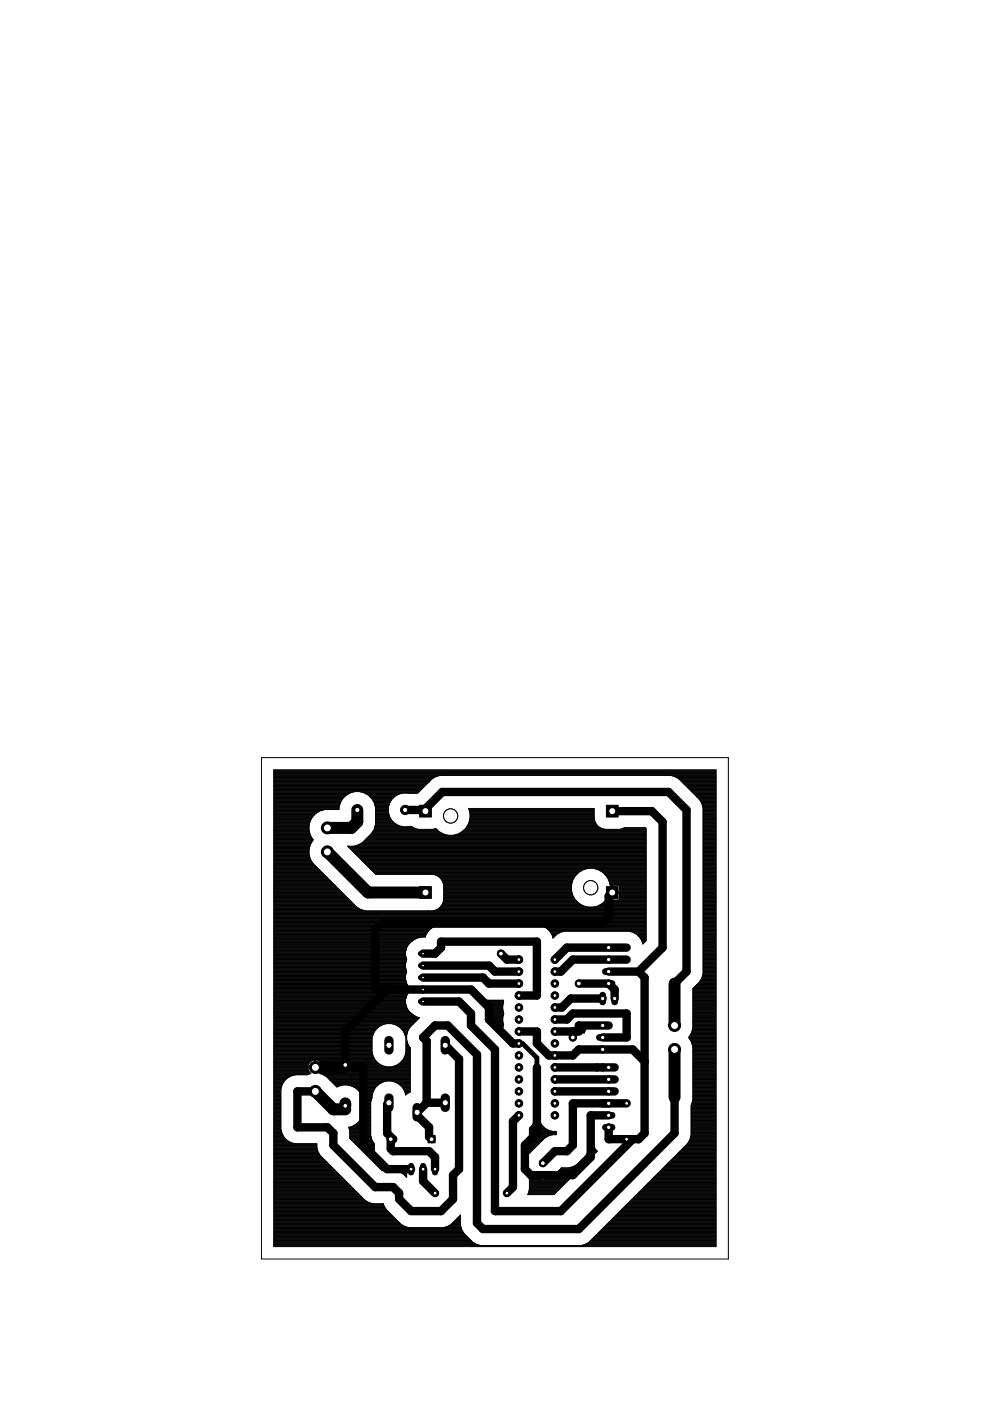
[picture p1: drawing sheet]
<svg xmlns="http://www.w3.org/2000/svg" width="210mm" height="297mm" viewBox="0 0 210 297" stroke-linecap="round" stroke-linejoin="round" font-family="sans-serif">
<path d="M75.8 171.7v2.6l-1.3 1.2h-5.1M69.4 180.6l8.6 8.6h12.2M143 208.5v8.9M66.9 226.3h5.8M66.9 231.4l3.8 3.8h2.5M73.2 233.9v.5M143 222.5v10.2" fill="none" stroke="#000" stroke-width="2.5"/>
<g fill="none" stroke="#000" stroke-width="1.8">
<path d="M85.9 171.7h4.1M90 171.7l.2 .3M90 171.7l3.8-3.8h48l3.8 3.8v34.3l-2.6 2.5M129.8 172h8.4l2.3 2.3v26.6l-5.1 5.1M129.8 189.2l-.7 .8v4.6l-1.3 1.2h-47l-1.3 1.3v12.7h20.4l3.8 3.8v2.6l5.1 5h1.2M82.1 209.8l-8.9 8.9v7.1l-.5 .5h4.3v16.5l5.1 5.1h5.1M89.7 204.7h14l1.2 1.3h5.1M89.7 202.2h2.5l1.3-1.3v-1.3h20.3v11.5h-3.8M89.7 212.3h7.6l2.6 2.6v2.5l5 5.1v34.3h14l15.2-15.3M89.7 207.3h12.7l1.3 1.2h6.3M106.2 202.2l1.3 1.3h2.5M110 218.7h3.8v2.5l2.6 2.6h5.1l1.2-1.3h11.4l2.6 2.5"/>
<path d="M117.6 216.2h2.6l1.3-1.3h11.4v5.1h-5.1M121.5 218.7v1.3M122.7 208.5h6.4l1.2 1.3v1.9M127.8 211.7h-6.8l-1.9 1.9h-1.5M129.1 206h6.3M129.1 217.4h-6.4v1.3h-5.1M132.9 203.5h-11.4l-2.6 2.5h-1.3M132.9 200.9h-12.7l-2.6 2.6M135.4 206l1.3 1.3v33l-1.3 1.2h-6.3v-2.5M82.5 233.8l-.4 .4v6.1l1.3 1.2h-.6v2.1l.6 .5h7.6l1.2 1.2v2.6M88.4 235.2v1.3l2.6 2.5v2l.5 .5M90.5 233.8l-2.1 2"/>
<path d="M90.5 233.8h3.9M94.4 221.6l2.9 2.9v23.4l-1.2 1.3v5l-2.6 2.6h-6.3l-2.6-2.6v-1.2l-1.2-1.3h-3.9l-8.8-8.9v-2.5l-1.3-1.3h-6.3v-7.6h3.8M110 236.5l-1.2 1.2v14l-1.3 1.3M113.8 226.3v14l-2.5 2.5v5.1l1.3 1.3h8.9l3.7-3.9v-8.8h3.9M117.6 226.3h12.7M117.6 228.9h12.7M117.6 231.4h12.7M132.9 233.9h-11.4v8.9l-1.3 1.3h-2.6l-2.5 2.5M143 232.7v7.6l-20.3 20.3h-20.3l-1.3-1.3v-35.7l-6.2-6.2h-2.7l-2.5 2.6 .8 .7v13.1M89.7 247.9v2.5l2.5 2.6"/>
</g>
<path d="M110 221.2h.8l3 3.1v2" fill="none" stroke="#000" stroke-width="1"/>
<g fill="none" stroke="#000" stroke-width=".21">
<path d="M58.1 163.2h93.7v101.1h-93.7zM58.1 175.2h7.4M58.1 175.8h7.4M58.1 175.5h7.4M58.1 179.9h7.5M58.1 179.8h7.5M58.1 179.7h7.5M58.1 179.6h7.6M58.1 179.5h7.6M58.1 179.3h7.6M58.1 179.2h7.6M58.1 179.1h7.7"/>
<path d="M58.1 179h7.7M58.1 178.8h7.8M58.1 178.7h7.9M58.1 178.6h8M58.1 178.5h8M58.1 178.4h8.1M58.1 178.2h8.2M58.1 178.1h8.3M58.1 178h8.3M58.1 177.9h8.2M58.1 177.8h8.1M58.1 177.6h8"/>
<path d="M58.1 177.5h8M58.1 177.4h7.9M58.1 177.3h7.8M58.1 177.1h7.7M58.1 177h7.7M58.1 176.9h7.6M58.1 176.8h7.6M58.1 176.7h7.6M58.1 176.6h7.5M58.1 176.4h7.5M58.1 176.3h7.5M58.1 176.2h7.5"/>
<path d="M58.1 176.1h7.4M58.1 175.9h7.4M58.1 175.7h7.4M58.1 175.6h7.4M58.1 175.3h7.4M58.1 175.1h7.4M58.1 175h7.4M58.1 174.9h7.5M58.1 174.7h7.5M58.1 174.6h7.5M58.1 174.5h7.6M58.1 174.4h7.6"/>
<path d="M58.1 174.3h7.6M58.1 174.1h7.6M58.1 174h7.7M58.1 173.9h7.7M58.1 173.8h7.8M58.1 173.7h7.9M58.1 173.5h8M58.1 173.4h8M58.1 173.3h8.1M58.1 173.2h8.2M58.1 173.1h8.3M58.1 172.9h8.4"/>
<path d="M58.1 172.8h8.5M58.1 172.7h8.6M58.1 172.6h8.8M58.1 172.4h8.9M58.1 172.3h9.1M58.1 172.2h9.3M58.1 172.1h9.5M58.1 172h9.7M58.1 171.9h10M58.1 171.7h10.5M58.1 171.6h13.8M58.1 171.5h13.8"/>
<path d="M58.1 171.4h13.8M58.1 171.2h13.8M58.1 171.1h13.8M58.1 171h13.8M58.1 170.9h13.8M58.1 170.8h13.9M58.1 170.6h13.9M58.1 170.5h14M58.1 170.4h14M58.1 170.3h14M58.1 170.2h14.1M58.1 170h14.1"/>
<path d="M58.1 169.9h14.2M58.1 169.8h14.3M58.1 169.7h14.3M58.1 169.6h14.4M58.1 169.4h14.5M58.1 169.3h14.6M58.1 169.2h14.7M58.1 169.1h14.8M58.1 169h14.9M58.1 168.8h15M58.1 168.7h15.2M58.1 168.6h15.3"/>
<path d="M58.1 168.5h15.5M58.1 168.4h15.7M58.1 168.2h15.9M58.1 168.1h16.1M58.1 168h16.6M58.1 167.9h17M58.1 167.7h30.9M58.1 167.6h31M58.1 167.5h31.1M58.1 167.4h31.2M58.1 167.3h31.4M58.1 167.2h31.5"/>
<path d="M58.1 167h31.6M58.1 166.9h31.7M58.1 166.8h31.8M58.1 166.7h32M58.1 166.5h32.1M58.1 166.4h32.2M58.1 166.3h32.3M58.1 166.2h32.5M58.1 166.1h32.6M58.1 165.9h32.7M58.1 165.8h32.8M58.1 165.7h32.9"/>
<path d="M58.1 165.6h33M58.1 165.5h33.2M58.1 165.3h33.3M58.1 165.2h33.4M58.1 165.1h33.6M58.1 165h33.8M58.1 164.8h34M58.1 164.7h34.2M58.1 164.6h34.5M58.1 164.5h34.9M58.1 164.4h93.7M58.1 164.3h93.7"/>
<path d="M58.1 164.1h93.7M58.1 164h93.7M58.1 163.9h93.7M58.1 163.8h93.7M58.1 163.6h93.7M58.1 163.5h93.7M58.1 163.4h93.7M65.8 174l-.3 1v1l.3 1M65.8 177l.6 1.1-.6 1M65.8 179.1l-.3 1M73.7 179.5h63.3M73.9 179.6h63.1"/>
<path d="M74 179.7h63M74.1 179.8h62.9M74.2 179.9h62.8M75.3 179.3h61.7M75.8 179.2h61.2M76.1 179.1h60.9M76.3 179h60.7M76.4 167.9h12.5M76.5 178.8h60.5M76.7 178.7h60.3M76.8 168h11.9M76.9 178.6h60.1"/>
<path d="M77 178.5h60M77.1 178.4h59.9M77.3 178.2h59.7M77.3 168.1h11.3M77.4 178.1h59.6M77.5 168.2h7.6M77.5 178h59.5M77.6 177.9h59.4M77.7 168.4h6.9M77.7 177.8h59.3M77.9 177.6h59.1M77.9 168.5h6.5"/>
<path d="M78 177.5h59M78.1 177.4h58.9M78.1 168.6h6.1M78.1 168.6a3.9 3.9 0 0 0-4-.4 3.9 3.9 0 0 0-2.2 3.4h-3a4 4 0 0 0-3.1 2.4M78.1 168.6l.7 .7 .6 .9 .2 1v3.6l-.2 1a10.9 10.9 0 0 1-3.4 3.4l-1 .2h-1.3l6 6M78.2 177.3h58.8M78.2 168.7h5.7M78.3 177.1h58.7M78.4 168.8h5.3M78.5 177h16.2M78.5 169h5.1M78.6 176.9h15.7"/>
<path d="M78.6 169.1h4.9M78.7 176.8h15.2M78.7 169.2h4.7M78.8 176.7h14.9M78.8 169.3h4.4M78.9 176.6h14.6M78.9 169.4h4.2M79 176.4h14.3M79 169.6h4M79.1 176.3h14M79.1 169.7h3.9M79.1 176.2h13.8"/>
<path d="M79.1 169.8h3.8M79.2 176.1h13.6M79.2 169.9h3.6M79.2 175.9h13.5M79.3 170h3.4M79.3 175.8h13.3M79.3 170.2h3.4M79.4 175.7h8.7M79.4 170.3h3.2M79.4 175.6h8.4M79.4 170.4h3.1M79.4 175.5h8.2"/>
<path d="M79.4 170.5h3.1M79.5 175.3h7.9M79.5 170.6h3M79.5 175.2h5.6M79.5 170.8h2.9M79.5 175.1h5.2M79.5 170.9h2.9M79.6 175h4.8M79.6 171h2.8M79.6 174.9h4.6M79.6 171.1h2.8M79.6 174.7h4.4"/>
<path d="M79.6 174.6h4.2M79.6 174.5h4M79.6 174.4h3.9M79.6 174.3h3.8M79.6 174.1h3.6M79.6 174h3.5M79.6 173.9h3.4M79.6 173.8h3.4M79.6 173.7h3.3M79.6 173.5h3.2M79.6 173.4h3.1M79.6 173.3h3.1"/>
<path d="M79.6 173.2h3M79.6 173.1h2.9M79.6 172.9h2.9M79.6 172.8h2.9M79.6 172.7h2.9M79.6 172.6h2.8M79.6 172.4h2.8M79.6 172.3h2.8M79.6 172.2h2.7M79.6 172.1h2.7M79.6 172h2.7M79.6 171.9h2.7"/>
<path d="M79.6 171.7h2.7M79.6 171.6h2.7M79.6 171.5h2.7M79.6 171.4h2.7M79.6 171.2h2.7M82.3 171.3v.9M82.3 172.2a3.6 3.6 0 0 0 4.4 3h.6l.7 .5 .6 .1M82.6 170.3l-.3 1M88.6 168.1l-1.9 .1a3.5 3.5 0 0 0-4.1 2.1M91 165.8h.1M91.6 165.1l.8-.4 .9-.3h48.9l1.7 .7M91.6 165.1l-3 3"/>
<path d="M92.3 175.7h.2M96.4 177h40.6M96.8 176.9h40.2M97.2 176.8h39.8M97.4 176.7h39.6M97.6 176.6h39.4M97.8 176.4h39.2M98 176.3h39M98.2 176.2h38.8M98.3 176.1h38.7M98.4 175.9h38.6M98.5 175.8h38.5"/>
<path d="M98.7 175.7h29M98.8 175.6h28.6M98.9 175.5h28.3M98.9 175.3h28.1M99 175.2h27.9M99.1 175.1h27.6M99.1 175h27.5M99.2 174.9h27.3M99.3 174.7h27.1M99.4 174.6h27M99.4 174.5h26.9M99.4 171.5h26.6"/>
<path d="M99.4 174.4h26.8M99.4 171.6h26.6M99.5 174.3h26.7M99.5 171.7h26.5M99.5 174.1h26.6M99.5 171.9h26.5M99.5 174h26.6M99.5 172h26.5M99.6 173.9h26.4M99.6 172.1h26.4M99.6 173.8h26.4M99.6 172.2h26.4"/>
<path d="M99.6 173.7h26.4M99.6 172.3h26.4M99.7 173.5h26.3M99.7 173.5a4.1 4.1 0 0 1-3 3.5 4.1 4.1 0 0 1-4.3-1.3l-.6 .1M99.7 172.4v1.1M99.7 172.4l-.3-1h26.6v2.2M99.7 173.4h26.3M99.7 173.3h26.3M99.7 173.2h26.3M99.7 173.1h26.3M99.7 172.9h26.3M99.7 172.8h26.3"/>
<path d="M99.7 172.7h26.3M99.7 172.6h26.3M99.7 172.4h26.3M126 173.6a2.56 2.56 0 0 0 2.2 2.2M131.9 175.7h5.1M132.2 175.6h4.7M137 175.7l-.2-.2h-4.4l-1 .3M137 175.7v23.8M142.5 164.5h9.3M143 164.6h8.8M143.3 164.7h8.5M143.5 164.8h8.3"/>
<path d="M143.7 165h8.1M143.9 165.1h7.9M143.9 165.1l3.8 3.8M144 165.2h7.8M144.1 165.3h7.7M144.3 165.5h7.5M144.4 165.6h7.4M144.5 165.7h7.3M144.6 165.8h7.2M144.7 165.9h7.1M144.9 166.1h6.9M145 166.2h6.8"/>
<path d="M145.1 166.3h6.7M145.2 166.4h6.6M145.3 166.5h6.5M145.5 166.7h6.3M145.6 166.8h6.2M145.7 166.9h6.1M145.8 167h6M145.9 167.2h5.9M146.1 167.3h5.7M146.2 167.4h5.6M146.3 167.5h5.5M146.4 167.6h5.4"/>
<path d="M146.5 167.7h5.3M146.7 167.9h5.1M146.8 168h5M146.9 168.1h4.9M147 168.2h4.8M147.2 168.4h4.6M147.3 168.5h4.5M147.4 168.6h4.4M147.5 168.7h4.3M147.6 168.8h4.2M147.7 168.9l.7 .7M147.7 168.9h.1"/>
<path d="M147.7 169h4.1M147.9 169.1h3.9M148 169.2h3.8M148.1 169.3h3.7M148.2 169.4h3.6M148.4 169.6l.4 .8 .3 .9M148.4 169.6h3.4M148.4 169.7h3.4M148.5 169.8h3.3M148.6 169.9h3.2M148.6 170h3.2M148.7 170.2h3.1"/>
<path d="M148.8 170.3h3M148.8 170.4h3M148.9 170.5h2.9M148.9 170.6h2.9M148.9 170.8h2.9M149 170.9h2.8M149 171h2.8M149 171.1h2.8M149.1 171.2h2.7M149.1 171.3v35.2M149.1 175.2h2.7M149.1 175.8h2.7"/>
<path d="M149.1 175.5h2.7M149.1 179.9h2.7M149.1 179.8h2.7M149.1 179.7h2.7M149.1 179.6h2.7M149.1 179.5h2.7M149.1 179.3h2.7M149.1 179.2h2.7M149.1 179.1h2.7M149.1 179h2.7M149.1 178.8h2.7M149.1 178.7h2.7"/>
<path d="M149.1 178.6h2.7M149.1 178.5h2.7M149.1 178.4h2.7M149.1 178.2h2.7M149.1 178.1h2.7M149.1 178h2.7M149.1 177.9h2.7M149.1 177.8h2.7M149.1 177.6h2.7M149.1 177.5h2.7M149.1 177.4h2.7M149.1 177.3h2.7"/>
<path d="M149.1 177.1h2.7M149.1 177h2.7M149.1 176.9h2.7M149.1 176.8h2.7M149.1 176.7h2.7M149.1 176.6h2.7M149.1 176.4h2.7M149.1 176.3h2.7M149.1 176.2h2.7M149.1 176.1h2.7M149.1 175.9h2.7M149.1 175.7h2.7"/>
<path d="M149.1 175.6h2.7M149.1 175.3h2.7M149.1 175.1h2.7M149.1 175h2.7M149.1 174.9h2.7M149.1 174.7h2.7M149.1 174.6h2.7M149.1 174.5h2.7M149.1 174.4h2.7M149.1 174.3h2.7M149.1 174.1h2.7M149.1 174h2.7"/>
<path d="M149.1 173.9h2.7M149.1 173.8h2.7M149.1 173.7h2.7M149.1 173.5h2.7M149.1 173.4h2.7M149.1 173.3h2.7M149.1 173.2h2.7M149.1 173.1h2.7M149.1 172.9h2.7M149.1 172.8h2.7M149.1 172.7h2.7M149.1 172.6h2.7"/>
<path d="M149.1 172.4h2.7M149.1 172.3h2.7M149.1 172.2h2.7M149.1 172.1h2.7M149.1 172h2.7M149.1 171.9h2.7M149.1 171.7h2.7M149.1 171.6h2.7M149.1 171.5h2.7M149.1 171.4h2.7M58.1 187.6h12.9M58.1 192.3h17.5"/>
<path d="M58.1 189.3h14.5M58.1 185.4h10.5M58.1 197.4h32.7M58.1 199.9h28.8M58.1 199.8h28.9M58.1 199.7h29.1M58.1 199.6h29.2M58.1 199.5h29.4M58.1 199.3h29.5M58.1 199.2h29.7M58.1 199.1h30M58.1 199h30.2"/>
<path d="M58.1 198.9h30.5M58.1 198.7h30.9M58.1 198.6h32.1M58.1 198.5h32.1M58.1 198.4h32.1M58.1 198.2h32.2M58.1 198.1h32.2M58.1 198h32.3M58.1 197.9h32.4M58.1 197.8h32.5M58.1 197.7h32.5M58.1 197.5h32.6"/>
<path d="M58.1 197.3h32.8M58.1 197.2h32.9M58.1 197h33.1M58.1 196.9h33.2M58.1 196.8h33.3M58.1 196.7h33.5M58.1 196.6h33.7M58.1 196.4h34M58.1 196.3h34.3M58.1 196.2h34.7M58.1 196.1h78.9M58.1 196h78.9"/>
<path d="M58.1 195.8h78.9M58.1 195.7h78.9M58.1 195.6h78.9M58.1 195.5h78.9M58.1 195.4h78.9M58.1 195.2h78.9M58.1 195.1h78.9M58.1 195h78.9M58.1 194.9h78.9M58.1 194.8h78.9M58.1 194.6h78.9M58.1 194.5h78.9"/>
<path d="M58.1 194.4h78.9M58.1 194.3h78.9M58.1 194.2h78.9M58.1 194h78.9M58.1 193.9h78.9M58.1 193.8h78.9M58.1 193.7h78.9M58.1 193.5h78.9M58.1 193.4h78.9M58.1 193.3h78.9M58.1 193.2h78.9M58.1 193.1h19.2"/>
<path d="M58.1 193h18.8M58.1 192.8h18.4M58.1 192.7h18.2M58.1 192.6h18M58.1 192.5h17.8M58.1 192.2h17.4M58.1 192.1h17.3M58.1 192h17.2M58.1 191.9h17.1M58.1 191.7h16.9M58.1 191.6h16.8M58.1 191.5h16.7"/>
<path d="M58.1 191.4h16.6M58.1 191.3h16.5M58.1 191.1h16.3M58.1 191h16.2M58.1 190.9h16.1M58.1 190.8h16M58.1 190.6h15.9M58.1 190.5h15.7M58.1 190.4h15.6M58.1 190.3h15.5M58.1 190.2h15.4M58.1 190.1h15.3"/>
<path d="M58.1 189.9h15.1M58.1 189.8h15M58.1 189.7h14.9M58.1 189.6h14.8M58.1 189.5h14.6M58.1 189.2h14.4M58.1 189.1h14.3M58.1 189h14.2M58.1 188.8h14.1M58.1 188.7h13.9M58.1 188.6h13.8M58.1 188.5h13.7"/>
<path d="M58.1 188.4h13.6M58.1 188.3h13.4M58.1 188.1h13.3M58.1 188h13.2M58.1 187.9h13.1M58.1 187.8h13M58.1 187.5h12.7M58.1 187.4h12.6M58.1 187.3h12.5M58.1 187.2h12.4M58.1 187h12.2M58.1 186.9h12.1"/>
<path d="M58.1 186.8h12M58.1 186.7h11.9M58.1 186.6h11.7M58.1 186.4h11.6M58.1 186.3h11.5M58.1 186.2h11.4M58.1 186.1h11.3M58.1 185.9h11.2M58.1 185.8h11M58.1 185.7h10.9M58.1 185.6h10.8M58.1 185.5h10.7"/>
<path d="M58.1 185.2h10.4M58.1 185.1h10.3M58.1 185h10.2M58.1 184.9h10.1M58.1 184.7h10M58.1 184.6h9.8M58.1 184.5h9.7M58.1 184.4h9.6M58.1 184.3h9.5M58.1 184.1h9.3M58.1 184h9.2M58.1 183.9h9.1"/>
<path d="M58.1 183.8h9M58.1 183.7h8.9M58.1 183.5h8.7M58.1 183.4h8.6M58.1 183.3h8.5M58.1 183.2h8.4M58.1 183.1h8.3M58.1 182.9h8.2M58.1 182.8h8.1M58.1 182.7h8M58.1 182.6h7.9M58.1 182.5h7.9"/>
<path d="M58.1 182.3h7.8M58.1 182.2h7.7M58.1 182.1h7.7M58.1 182h7.6M58.1 181.9h7.6M58.1 181.7h7.6M58.1 181.6h7.5M58.1 181.5h7.5M58.1 181.4h7.5M58.1 181.3h7.5M58.1 181.1h7.4M58.1 181h7.4"/>
<path d="M58.1 180.9h7.4M58.1 180.8h7.4M58.1 180.7h7.4M58.1 180.5h7.4M58.1 180.4h7.4M58.1 180.3h7.4M58.1 180.2h7.4M58.1 180h7.4M65.5 180.1v1M65.5 181.1a4 4 0 0 0 1.5 2.6l8.6 8.6M74.3 180h62.7M74.4 180.2h62.6"/>
<path d="M74.6 180.3h62.4M74.7 180.4h62.3M74.8 180.5h62.2M74.9 180.7h62.1M75.1 180.8h61.9M75.2 180.9h61.8M75.3 181h61.7M75.4 181.1h61.6M75.5 181.3h61.5M75.6 192.3l.9 .5 1 .3h13.2a3.2 3.2 0 0 0 2.4-.5M75.6 181.4h61.4M75.8 181.5h61.2"/>
<path d="M75.9 181.6h61.1M76 181.7h61M76.1 181.9h60.9M76.3 182h60.7M76.4 182.1h60.6M76.5 182.2h60.5M76.6 182.3h60.4M76.8 182.5h60.2M76.9 182.6h60.1M77 182.7h60M77.1 182.8h59.9M77.2 182.9h59.8"/>
<path d="M77.3 183.1h59.7M77.5 183.2h59.5M77.6 183.3h59.4M77.7 183.4h59.3M77.8 183.5h59.2M78 183.7h59M78.1 183.8h58.9M78.2 183.9h58.8M78.3 184h58.7M78.4 184.1h46.2M78.5 184.3h45.6M78.7 184.4h45"/>
<path d="M78.8 184.5h44.7M78.9 184.6h44.4M79 184.7h44M79.2 184.9h43.6M79.3 185h43.4M79.4 185.1h43.2M79.5 185.2h42.9M79.6 185.4h42.7M90.7 185.4h.1M91.8 185.4a2.68 2.68 0 0 1 2.3 2.2M91.9 193.1h45.1M92.2 185.5h30"/>
<path d="M92.4 193h44.6M92.5 185.6h29.6M92.6 192.8h44.4M92.8 185.7h29.1M92.9 192.7h44.1M93 185.8h28.9M93.1 192.6h43.9M93.1 185.9h28.7M93.2 192.5h43.8M93.3 186.1h28.5M93.3 192.3h43.7M93.4 186.2h28.3"/>
<path d="M93.4 192.2h30.9M93.5 186.3h28.1M93.6 192.1l-.5 .5M93.6 192.1h30.2M93.6 186.4h27.9M93.6 192h29.9M93.7 186.6h27.8M93.7 191.9h29.6M93.7 186.7h27.7M93.8 191.7h29.3M93.8 186.8h27.6M93.8 191.6h29.1"/>
<path d="M93.9 186.9h27.4M93.9 191.5l-.3 .6M93.9 191.5h28.8M93.9 187h27.4M93.9 191.4h28.7M94 191.3h28.5M94 187.2h27.3M94 187.3h27.2M94 191.1h28.3M94 191h28.2M94 187.4h27.2M94 187.5h27.2"/>
<path d="M94.1 190.9h28M94.1 187.6h27.1M94.1 189.8v1l-.2 .7M94.1 187.6v1.1M94.1 190.8h27.9M94.1 190.6h27.8M94.1 190.5h27.7M94.1 190.4h27.7M94.1 190.3h27.6M94.1 190.2h27.5M94.1 190.1h27.5M94.1 189.9h27.4"/>
<path d="M94.1 189.8h27.3M94.1 188.6h27M94.1 188.5h27M94.1 188.4h27M94.1 188.3h27M94.1 188.1h27M94.1 188h27M94.1 187.9h27M94.1 187.8h27M94.1 189.3h27.2M94.1 188.7v1.1M94.1 189.7h27.3"/>
<path d="M94.1 189.6h27.2M94.1 189.5h27.2M94.1 189.2h27.2M94.1 189.1h27.1M94.1 189h27.1M94.1 188.8h27.1M94.1 188.7h27M114.5 196.2h22.5M115 196.3h22M115.3 196.4h21.7M115.5 196.6h21.5M115.7 196.7h21.3"/>
<path d="M115.9 196.8h21.1M116.1 196.9h20.9M116.2 197h20.8M116.3 197.2h20.7M116.4 197.3h20.6M116.5 197.4h20.5M116.6 197.5h2.7M116.7 197.7h2.1M116.8 197.8h1.8M116.9 197.9h1.5M116.9 198h1.3M117 198.1h1"/>
<path d="M117.1 198.2h.8M117.1 198.4h.7M117.2 198.5h.4M117.2 198.6h.3M117.2 198.7h.2M117.2 198.9a3.4 3.4 0 0 0-2.9-2.7h-21.3a3.5 3.5 0 0 0-2.9 2.5 4 4 0 0 0-4.1 3.1M117.2 198.9h.1M118.8 197.7l-.8 .4-.8 .8M119.7 197.4l-.9 .3M121.4 189.8l.6 1M122 190.8l.7 .7M122.7 191.5l1 .6 1 .2"/>
<path d="M123.7 184.4l1-.3h1.1l1.1 .3M123.7 184.4a4.1 4.1 0 0 0-2.3 5.4M125.9 184.1h11.1M126.2 192.2h10.8M126.4 184.3h10.6M126.7 192.1h10.3M126.8 184.4h10.2M126.9 184.4a4.2 4.2 0 0 1 2.5 3.3M127 192h10M127 184.5h10M127.2 191.9h9.8M127.3 184.6h9.7"/>
<path d="M127.4 191.7h9.6M127.5 184.7h9.5M127.6 191.6h9.4M127.7 184.9h9.3M127.8 191.5l-.9 .6-1.1 .2M127.8 191.5h9.2M127.8 185h9.2M127.9 191.4h9.1M128 185.1h9M128 191.3h9M128.1 185.2h8.9M128.2 191.1h8.8"/>
<path d="M128.2 185.4h8.8M128.3 191h8.7M128.3 185.5h8.7M128.4 190.9h8.6M128.4 185.6h8.6M128.5 185.7h8.5M128.6 185.8h8.4M128.7 185.9h8.3M128.8 186.1h8.2M128.8 186.2h8.2M128.9 186.3h8.1M129 186.4h8"/>
<path d="M129 186.6h8M129.1 186.7h7.9M129.1 186.8h7.9M129.2 186.9h7.8M129.2 187h7.8M129.2 187.2h7.8M129.3 187.3h7.7M129.3 187.4h7.7M129.3 187.5h7.7M129.3 187.6h7.7M129.8 187.7v1.5h1.6v-1.3M129.8 190.8h.1"/>
<path d="M129.8 190.6h.1M129.8 190.5h.1M129.8 190.4h.1M129.8 190.3h.1M129.8 190.2h.1M129.8 190.1h.1M129.8 189.9h.1M129.8 189.8h.1M129.8 189.7h.1M129.8 189.6h.1M129.8 189.5h.1M129.8 189.1h.1"/>
<path d="M129.8 189h.1M129.8 188.8h.1M129.8 188.7h.1M129.8 188.6h.1M129.8 188.5h.1M129.8 188.4h.1M129.8 188.3h.1M129.8 188.1h.1M129.8 188h.1M129.8 187.9h.1M129.8 187.8h.1M129.9 187.7v3.1h1.2l.3-.3"/>
<path d="M129.9 189.2h7.1M131.1 187.7h.2M131.2 190.8h5.8M131.3 187.7l.1 .2M131.3 187.8h5.7M131.4 190.6h5.6M131.4 187.9h5.6M131.4 189.3v1.2M131.4 190.5h5.6M131.4 190.4h5.6M131.4 190.3h5.6M131.4 190.2h5.6"/>
<path d="M131.4 190.1h5.6M131.4 189.9h5.6M131.4 189.8h5.6M131.4 189.7h5.6M131.4 189.6h5.6M131.4 189.5h5.6M131.4 189.1h5.6M131.4 189h5.6M131.4 188.8h5.6M131.4 188.7h5.6M131.4 188.6h5.6M131.4 188.5h5.6"/>
<path d="M131.4 188.4h5.6M131.4 188.3h5.6M131.4 188.1h5.6M131.4 188h5.6M133.3 197.4l.9 .3M133.8 197.5h3.2M134.2 197.7l.8 .4 .7 .7 .4 .8M134.2 197.7h2.8M134.4 197.8h2.6M134.6 197.9h2.4M134.9 198h2.1M135 198.1h2"/>
<path d="M135.2 198.2h1.8M135.3 198.4h1.7M135.4 198.5h1.6M135.5 198.6h1.5M135.6 198.7h1.4M135.7 198.9h1.3M135.8 199h1.2M135.9 199.1h1.1M135.9 199.2h1.1M136 199.3h1M136.1 199.5h.9M136.1 199.6h.8"/>
<path d="M136.2 199.7h.6M136.2 199.8h.4M136.2 199.9h.3M137 189.3h-7.2v1.5h-1.3l-.7 .7M137 199.5l-.7 .7-.2-.6M149.1 187.6h2.7M149.1 192.3h2.7M149.1 189.3h2.7M149.1 185.4h2.7M149.1 197.4h2.7M149.1 199.9h2.7M149.1 199.8h2.7"/>
<path d="M149.1 199.7h2.7M149.1 199.6h2.7M149.1 199.5h2.7M149.1 199.3h2.7M149.1 199.2h2.7M149.1 199.1h2.7M149.1 199h2.7M149.1 198.9h2.7M149.1 198.7h2.7M149.1 198.6h2.7M149.1 198.5h2.7M149.1 198.4h2.7"/>
<path d="M149.1 198.2h2.7M149.1 198.1h2.7M149.1 198h2.7M149.1 197.9h2.7M149.1 197.8h2.7M149.1 197.7h2.7M149.1 197.5h2.7M149.1 197.3h2.7M149.1 197.2h2.7M149.1 197h2.7M149.1 196.9h2.7M149.1 196.8h2.7"/>
<path d="M149.1 196.7h2.7M149.1 196.6h2.7M149.1 196.4h2.7M149.1 196.3h2.7M149.1 196.2h2.7M149.1 196.1h2.7M149.1 196h2.7M149.1 195.8h2.7M149.1 195.7h2.7M149.1 195.6h2.7M149.1 195.5h2.7M149.1 195.4h2.7"/>
<path d="M149.1 195.2h2.7M149.1 195.1h2.7M149.1 195h2.7M149.1 194.9h2.7M149.1 194.8h2.7M149.1 194.6h2.7M149.1 194.5h2.7M149.1 194.4h2.7M149.1 194.3h2.7M149.1 194.2h2.7M149.1 194h2.7M149.1 193.9h2.7"/>
<path d="M149.1 193.8h2.7M149.1 193.7h2.7M149.1 193.5h2.7M149.1 193.4h2.7M149.1 193.3h2.7M149.1 193.2h2.7M149.1 193.1h2.7M149.1 193h2.7M149.1 192.8h2.7M149.1 192.7h2.7M149.1 192.6h2.7M149.1 192.5h2.7"/>
<path d="M149.1 192.2h2.7M149.1 192.1h2.7M149.1 192h2.7M149.1 191.9h2.7M149.1 191.7h2.7M149.1 191.6h2.7M149.1 191.5h2.7M149.1 191.4h2.7M149.1 191.3h2.7M149.1 191.1h2.7M149.1 191h2.7M149.1 190.9h2.7"/>
<path d="M149.1 190.8h2.7M149.1 190.6h2.7M149.1 190.5h2.7M149.1 190.4h2.7M149.1 190.3h2.7M149.1 190.2h2.7M149.1 190.1h2.7M149.1 189.9h2.7M149.1 189.8h2.7M149.1 189.7h2.7M149.1 189.6h2.7M149.1 189.5h2.7"/>
<path d="M149.1 189.2h2.7M149.1 189.1h2.7M149.1 189h2.7M149.1 188.8h2.7M149.1 188.7h2.7M149.1 188.6h2.7M149.1 188.5h2.7M149.1 188.4h2.7M149.1 188.3h2.7M149.1 188.1h2.7M149.1 188h2.7M149.1 187.9h2.7"/>
<path d="M149.1 187.8h2.7M149.1 187.5h2.7M149.1 187.4h2.7M149.1 187.3h2.7M149.1 187.2h2.7M149.1 187h2.7M149.1 186.9h2.7M149.1 186.8h2.7M149.1 186.7h2.7M149.1 186.6h2.7M149.1 186.4h2.7M149.1 186.3h2.7"/>
<path d="M149.1 186.2h2.7M149.1 186.1h2.7M149.1 185.9h2.7M149.1 185.8h2.7M149.1 185.7h2.7M149.1 185.6h2.7M149.1 185.5h2.7M149.1 185.2h2.7M149.1 185.1h2.7M149.1 185h2.7M149.1 184.9h2.7M149.1 184.7h2.7"/>
<path d="M149.1 184.6h2.7M149.1 184.5h2.7M149.1 184.4h2.7M149.1 184.3h2.7M149.1 184.1h2.7M149.1 184h2.7M149.1 183.9h2.7M149.1 183.8h2.7M149.1 183.7h2.7M149.1 183.5h2.7M149.1 183.4h2.7M149.1 183.3h2.7"/>
<path d="M149.1 183.2h2.7M149.1 183.1h2.7M149.1 182.9h2.7M149.1 182.8h2.7M149.1 182.7h2.7M149.1 182.6h2.7M149.1 182.5h2.7M149.1 182.3h2.7M149.1 182.2h2.7M149.1 182.1h2.7M149.1 182h2.7M149.1 181.9h2.7"/>
<path d="M149.1 181.7h2.7M149.1 181.6h2.7M149.1 181.5h2.7M149.1 181.4h2.7M149.1 181.3h2.7M149.1 181.1h2.7M149.1 181h2.7M149.1 180.9h2.7M149.1 180.8h2.7M149.1 180.7h2.7M149.1 180.5h2.7M149.1 180.4h2.7"/>
<path d="M149.1 180.3h2.7M149.1 180.2h2.7M149.1 180h2.7M58.1 219h21.1M58.1 218.4h21.5M58.1 210.8h28.3M58.1 212h27.9M58.1 220h20.8M58.1 219.8h20.9M58.1 219.7h20.9M58.1 219.6h20.9M58.1 219.5h21"/>
<path d="M58.1 219.4h21M58.1 219.2h21M58.1 219.1h21.1M58.1 218.9h21.2M58.1 218.8h21.3M58.1 218.6h21.4M58.1 218.5h21.4M58.1 218.3h21.6M58.1 218.1h21.7M58.1 218h21.9M58.1 217.9h22M58.1 217.8h22.1"/>
<path d="M58.1 217.7h22.3M58.1 217.6h22.5M58.1 217.4h22.7M58.1 217.3h22.9M58.1 217.2h23.3M58.1 217.1h23.7M58.1 216.9h29.7M58.1 216.8h29.8M58.1 216.7h29.9M58.1 216.6h30M58.1 216.5h30.1M58.1 216.3h30.3"/>
<path d="M58.1 216.2h30.4M58.1 216.1h30.5M58.1 216h30.6M58.1 215.9h30.8M58.1 215.7h30.7M58.1 215.6h30.3M58.1 215.5h30.1M58.1 215.4h29.8M58.1 215.3h29.7M58.1 215.1h29.4M58.1 215h29.3M58.1 214.9h29.1"/>
<path d="M58.1 214.8h29M58.1 214.7h28.9M58.1 214.5h28.8M58.1 214.4h28.6M58.1 214.3h28.5M58.1 214.2h28.5M58.1 214.1h28.4M58.1 213.9h28.3M58.1 213.8h28.2M58.1 213.7h28.2M58.1 213.6h28.1M58.1 213.4h28.1"/>
<path d="M58.1 213.3h28M58.1 213.2h28M58.1 213.1h28M58.1 213h27.9M58.1 212.9h27.9M58.1 212.7h27.9M58.1 212.6h27.9M58.1 212.5h27.9M58.1 212.4h27.9M58.1 212.2h27.9M58.1 212.1h27.9M58.1 211.9h27.9"/>
<path d="M58.1 211.8h27.9M58.1 211.6h28M58.1 211.5h28M58.1 211.4h28M58.1 211.3h28.1M58.1 211.2h28.1M58.1 211h28.2M58.1 210.9h28.2M58.1 210.7h28.4M58.1 210.5h28.4M58.1 210.4h28.5M58.1 210.3h28.6"/>
<path d="M58.1 210.2h28.7M58.1 210.1h28.9M58.1 210h29M58.1 209.8h29.1M58.1 209.7h29M58.1 209.6h28.9M58.1 209.5h28.8M58.1 209.4h28.7M58.1 209.2h28.5M58.1 209.1h28.5M58.1 209h28.4M58.1 208.9h28.3"/>
<path d="M58.1 208.7h28.3M58.1 208.6h28.2M58.1 208.5h28.1M58.1 208.4h28.1M58.1 208.3h28M58.1 208.2h28M58.1 208h28M58.1 207.9h27.9M58.1 207.8h27.9M58.1 207.7h27.9M58.1 207.5h27.9M58.1 207.4h27.9"/>
<path d="M58.1 207.3h27.9M58.1 207.2h27.9M58.1 207.1h27.9M58.1 206.9h27.9M58.1 206.8h27.9M58.1 206.7h27.9M58.1 206.6h28M58.1 206.5h28M58.1 206.3h28M58.1 206.2h28M58.1 206.1h28.1M58.1 206h28.1"/>
<path d="M58.1 205.8h28.1M58.1 205.7h28M58.1 205.6h28M58.1 205.5h28M58.1 205.4h27.9M58.1 205.3h27.9M58.1 205.1h27.9M58.1 205h27.9M58.1 204.9h27.9M58.1 204.8h27.9M58.1 204.6h27.9M58.1 204.5h27.9"/>
<path d="M58.1 204.4h27.9M58.1 204.3h27.9M58.1 204.2h27.9M58.1 204h28M58.1 203.9h28M58.1 203.8h28M58.1 203.7h28M58.1 203.6h28.1M58.1 203.4h28.1M58.1 203.3h28.1M58.1 203.2h28M58.1 203.1h28"/>
<path d="M58.1 203h28M58.1 202.8h27.9M58.1 202.7h27.9M58.1 202.6h27.9M58.1 202.5h27.9M58.1 202.4h27.9M58.1 202.2h27.9M58.1 202.1h27.9M58.1 202h27.9M58.1 201.9h27.9M58.1 201.8h27.9M58.1 201.6h27.9"/>
<path d="M58.1 201.5h28M58.1 201.4h28M58.1 201.3h28M58.1 201.1h28M58.1 201h28.1M58.1 200.9h28.1M58.1 200.8h28.2M58.1 200.7h28.3M58.1 200.6h28.3M58.1 200.4h28.4M58.1 200.3h28.5M58.1 200.2h28.6"/>
<path d="M58.1 200.1h28.7M79.1 219.2l-.2 1v2.9M83.1 217.1h4.6M83.6 217.2h3.9M83.9 217.3h3.5M84.2 217.4h3.1M84.4 217.6h2.8M84.6 217.7h2.4M84.8 217.8h2.1M84.9 217.9h1.9M85 218h1.8M85.1 218.1h1.6"/>
<path d="M85.2 218.3h1.4M85.3 218.4h1.3M85.4 218.4l.4 .8M85.4 218.4a3.6 3.6 0 0 0-6.3 .8M85.4 218.5h1.1M85.5 218.6h.9M85.6 218.8h.8M85.6 218.9h.8M85.7 219h.6M85.8 219.1h.5M85.8 219.2l.3 1v2.9M85.8 219.2h.5"/>
<path d="M85.9 219.4h.4M85.9 219.5h.3M85.9 219.6h.3M86 219.7h.2M86 201.8v.8M86 204.3v.8M86 206.8v.9M86 202.6l.2 .8M86 205.1a1.54 1.54 0 0 1 0 1.7M86 207.7l.6 1.5M86 219.8h.2M86 220h.2"/>
<path d="M86.2 203.4l-.2 .9M86.2 213.6l.4 .7M86.2 219.5v.9M86.6 209.2l.6 .6M86.6 214.3l.8 .7M86.9 217.8l-.5 .8-.2 .9M87.2 209.8a3.2 3.2 0 0 0-1 3.8M87.4 215l.2 .1M87.6 215.1l1.3 .7-2 2M100.9 210.9h.2M100.9 210.8l.6 .5 1.7 .7h3.5l.1 .5-.2 .7M101 211h.2"/>
<path d="M101 210.8h-.3l1.3 1.3M101.1 211.2h.2M101.2 211.3h.3M101.3 211.4h.3M101.5 211.5h.3M101.6 211.6h.4M101.7 211.8h.6M101.8 211.9h.8M101.9 212h1.2M102 212.1l.7 .6M102 212.1h.1M102.1 212.1h4.6"/>
<path d="M102.2 212.2h4.5M102.3 212.4h4.4M102.4 212.5h4.4M102.6 212.6h4.1M102.7 212.7l.4 .8 .3 .9M102.7 212.7h4M102.7 212.9h4M102.8 213h3.8M102.9 213.1h3.7M102.9 213.2h3.7M103 213.3h3.6M103.1 213.4h3.5"/>
<path d="M103.1 213.6h3.5M103.2 213.7h3.4M103.2 213.8h3.4M103.2 213.9h3.4M103.3 214.1h3.3M103.3 214.2h3.3M103.3 214.3h3.4M103.4 214.4h3.3M103.4 214.4v1.6l3.1 3.1M103.4 216h3.2M103.4 215.9h3.2M103.4 215.7h3.2"/>
<path d="M103.4 215.6h3.2M103.4 215.5h3.2M103.4 215.4h3.3M103.4 215.3h3.3M103.4 215.1h3.3M103.4 215h3.4M103.4 214.9h3.4M103.4 214.8h3.4M103.4 214.7h3.3M103.4 214.5h3.3M103.5 216.1h3.1M103.6 216.2h3"/>
<path d="M103.7 216.3h2.9M103.9 216.5h2.7M104 216.6h2.6M104.1 216.7h2.5M104.2 216.8h2.5M104.4 216.9h2.3M104.5 217.1h2.2M104.6 217.2h2.1M104.7 217.3h2.1M104.8 217.4h1.9M104.9 217.6h1.8M105.1 217.7h1.6"/>
<path d="M105.2 217.8h1.4M105.3 217.9h1.3M105.4 218h1.2M105.6 218.1h.9M105.7 218.3h.8M105.8 218.4h.7M105.9 218.5h.6M106 218.6h.5M106.2 218.8h.3M106.3 218.9h.2M106.4 219h.1M106.5 219.1h.1"/>
<path d="M106.6 213.2v.9M106.6 215.7v.9M106.6 214.1l.2 .8M106.6 216.6l.2 .7M106.8 217.3l-.3 .9v.9M106.8 214.9l-.2 .8M122.3 219l.6-.6h1.2l-.2 .6zM122.4 218.9h1.5M122.5 218.8h1.5M122.6 218.6h1.4M122.8 218.5h1.3M136.3 200.1h.1"/>
<path d="M146 220l.6 1 .3 1v11.2l-.4 1.2M146 220h5.8M146.1 219.8h5.7M146.1 219.8l-.1 .2M146.2 219.7h5.6M146.3 219.6h5.5M146.3 219.5h5.5M146.4 219.4h5.4M146.5 219.2h5.3M146.5 219.1h5.3M146.6 219h5.2M146.7 218.9h5.1"/>
<path d="M146.7 218.8h5.1M146.7 218.6h5.1M146.7 218.5h5.1M146.8 218.4h5M146.8 218.3h5M146.9 218.1h4.9M146.9 218h4.9M146.9 210.8h4.9M146.9 212h4.9M146.9 217.9l-.3 1-.5 .9M146.9 217.9h4.9M146.9 217.8h4.9"/>
<path d="M146.9 217.7h4.9M146.9 217.6h4.9M146.9 217.4h4.9M146.9 217.3h4.9M146.9 217.2h4.9M146.9 217.1h4.9M146.9 216.9h4.9M146.9 216.8h4.9M146.9 216.7h4.9M146.9 216.6h4.9M146.9 216.5h4.9M146.9 216.3h4.9"/>
<path d="M146.9 216.2h4.9M146.9 216.1h4.9M146.9 216h4.9M146.9 215.9h4.9M146.9 215.7h4.9M146.9 215.6h4.9M146.9 215.5h4.9M146.9 215.4h4.9M146.9 215.3h4.9M146.9 215.1h4.9M146.9 215h4.9M146.9 214.9h4.9"/>
<path d="M146.9 214.8h4.9M146.9 214.7h4.9M146.9 214.5h4.9M146.9 214.4h4.9M146.9 214.3h4.9M146.9 214.2h4.9M146.9 214.1h4.9M146.9 213.9h4.9M146.9 213.8h4.9M146.9 213.7h4.9M146.9 213.6h4.9M146.9 213.4h4.9"/>
<path d="M146.9 213.3h4.9M146.9 213.2h4.9M146.9 213.1h4.9M146.9 213h4.9M146.9 212.9h4.9M146.9 212.7h4.9M146.9 212.6h4.9M146.9 212.5h4.9M146.9 212.4h4.9M146.9 212.2h4.9M146.9 212.1h4.9M146.9 211.9h4.9"/>
<path d="M146.9 211.8h4.9M146.9 211.6h4.9M146.9 211.5h4.9M146.9 211.4h4.9M146.9 211.3h4.9M146.9 211.2h4.9M146.9 211h4.9M146.9 210.9h4.9M146.9 210.7h4.9M146.9 210.5h4.9M146.9 210.4h4.9M146.9 210.3h4.9"/>
<path d="M146.9 210.2h4.9M146.9 210.1h4.9M146.9 210h4.9M146.9 209.8h4.9M146.9 209.7h4.9M146.9 209.6h4.9M147 209.5h4.8M147.2 209.4h4.6M147.3 209.2h4.5M147.4 209.1h4.4M147.5 209h4.3M147.7 208.9h4.1"/>
<path d="M147.8 208.7h4M147.9 208.6h3.9M148 208.5h3.8M148.1 208.4h3.7M148.3 208.3h3.5M148.4 208.2l-1.5 1.4v8.3M148.4 208.2h3.4M148.4 208h3.4M148.5 207.9h3.3M148.6 207.8h3.2M148.7 207.7h3.1M148.7 207.5h3.1"/>
<path d="M148.8 207.4h3M148.8 207.3h3M148.9 207.2h2.9M148.9 207.1h2.9M148.9 206.9h2.9M149 206.8h2.8M149 206.7h2.8M149 206.6h2.8M149.1 206.5l-.3 .8-.4 .9M149.1 206.5h2.7M149.1 206.3h2.7M149.1 206.2h2.7"/>
<path d="M149.1 206.1h2.7M149.1 206h2.7M149.1 205.8h2.7M149.1 205.7h2.7M149.1 205.6h2.7M149.1 205.5h2.7M149.1 205.4h2.7M149.1 205.3h2.7M149.1 205.1h2.7M149.1 205h2.7M149.1 204.9h2.7M149.1 204.8h2.7"/>
<path d="M149.1 204.6h2.7M149.1 204.5h2.7M149.1 204.4h2.7M149.1 204.3h2.7M149.1 204.2h2.7M149.1 204h2.7M149.1 203.9h2.7M149.1 203.8h2.7M149.1 203.7h2.7M149.1 203.6h2.7M149.1 203.4h2.7M149.1 203.3h2.7"/>
<path d="M149.1 203.2h2.7M149.1 203.1h2.7M149.1 203h2.7M149.1 202.8h2.7M149.1 202.7h2.7M149.1 202.6h2.7M149.1 202.5h2.7M149.1 202.4h2.7M149.1 202.2h2.7M149.1 202.1h2.7M149.1 202h2.7M149.1 201.9h2.7"/>
<path d="M149.1 201.8h2.7M149.1 201.6h2.7M149.1 201.5h2.7M149.1 201.4h2.7M149.1 201.3h2.7M149.1 201.1h2.7M149.1 201h2.7M149.1 200.9h2.7M149.1 200.8h2.7M149.1 200.7h2.7M149.1 200.6h2.7M149.1 200.4h2.7"/>
<path d="M149.1 200.3h2.7M149.1 200.2h2.7M149.1 200.1h2.7M58.1 226.2h14.1M58.1 225.9h7.2M58.1 226.8h7.2M58.1 240h1.6M58.1 239.9h1.5M58.1 239.7h1.5M58.1 239.6h1.5M58.1 239.5h1.5M58.1 239.4h1.4"/>
<path d="M58.1 239.2h1.4M58.1 239.1h1.4M58.1 239h1.4M58.1 238.9h1.4M58.1 238.8h1.4M58.1 238.7h1.4M58.1 238.5h1.4M58.1 238.4h1.4M58.1 238.3h1.4M58.1 238.2h1.4M58.1 238h1.4M58.1 237.9h1.4"/>
<path d="M58.1 237.8h1.4M58.1 237.7h1.4M58.1 237.6h1.4M58.1 237.4h1.4M58.1 237.3h1.4M58.1 237.2h1.4M58.1 237.1h1.4M58.1 237h1.4M58.1 236.8h1.4M58.1 236.7h1.4M58.1 236.6h1.4M58.1 236.5h1.4"/>
<path d="M58.1 236.4h1.4M58.1 236.2h1.4M58.1 236.1h1.4M58.1 236h1.4M58.1 235.9h1.4M58.1 235.8h1.4M58.1 235.6h1.4M58.1 235.5h1.4M58.1 235.4h1.4M58.1 235.3h1.4M58.1 235.2h1.4M58.1 235h1.4"/>
<path d="M58.1 234.9h1.4M58.1 234.8h1.4M58.1 234.7h1.4M58.1 234.5h1.4M58.1 234.4h1.4M58.1 234.3h1.4M58.1 234.2h1.4M58.1 234.1h1.4M58.1 234h1.4M58.1 233.8h1.4M58.1 233.7h1.4M58.1 233.6h1.4"/>
<path d="M58.1 233.5h1.4M58.1 233.3h1.4M58.1 233.2h1.4M58.1 233.1h1.4M58.1 233h1.4M58.1 232.9h1.4M58.1 232.7h1.4M58.1 232.6h1.4M58.1 232.5h1.4M58.1 232.4h1.4M58.1 232.3h1.4M58.1 232.1h1.4"/>
<path d="M58.1 232h1.4M58.1 231.9h1.4M58.1 231.8h1.4M58.1 231.6h1.4M58.1 231.5h1.4M58.1 231.4h1.4M58.1 231.3h1.4M58.1 231.2h1.4M58.1 231.1h1.4M58.1 230.9h1.4M58.1 230.8h1.5M58.1 230.7h1.5"/>
<path d="M58.1 230.6h1.5M58.1 230.4h1.6M58.1 230.3h1.6M58.1 230.2h1.6M58.1 230.1h1.7M58.1 230h1.7M58.1 229.8h1.8M58.1 229.7h1.9M58.1 229.6h1.9M58.1 229.5h2M58.1 229.4h2.1M58.1 229.3h2.1"/>
<path d="M58.1 229.1h2.3M58.1 229h2.4M58.1 228.9h2.5M58.1 228.8h2.6M58.1 228.6h2.7M58.1 228.5h2.9M58.1 228.4h3.1M58.1 228.3h3.3M58.1 228.2h3.5M58.1 228h3.9M58.1 227.9h4.4M58.1 227.8h7.2"/>
<path d="M58.1 227.7h7.6M58.1 227.6h7.7M58.1 227.4h7.6M58.1 227.3h7.5M58.1 227.2h7.4M58.1 227.1h7.3M58.1 226.9h7.3M58.1 226.7h7.2M58.1 226.6h7.2M58.1 226.5h7.2M58.1 226.4h8.7M58.1 226.1h7.2"/>
<path d="M58.1 226h7.2M58.1 225.7h7.3M58.1 225.6h7.3M58.1 225.5h7.4M58.1 225.4h7.5M58.1 225.3h7.5M58.1 225.1h7.7M58.1 225h7.8M58.1 224.9h8M58.1 224.8h8.3M58.1 224.7h21.4M58.1 224.5h21.3"/>
<path d="M58.1 224.4h21.3M58.1 224.3h21.2M58.1 224.2h21.1M58.1 224.1h21.1M58.1 223.9h21M58.1 223.8h21M58.1 223.7h20.9M58.1 223.6h20.9M58.1 223.5h20.9M58.1 223.3h20.8M58.1 223.2h20.8M58.1 223.1h20.8"/>
<path d="M58.1 223h20.8M58.1 222.9h20.8M58.1 222.7h20.8M58.1 222.6h20.8M58.1 222.5h20.8M58.1 222.4h20.8M58.1 222.2h20.8M58.1 222.1h20.8M58.1 222h20.8M58.1 221.9h20.8M58.1 221.8h20.8M58.1 221.7h20.8"/>
<path d="M58.1 221.5h20.8M58.1 221.4h20.8M58.1 221.3h20.8M58.1 221.2h20.8M58.1 221h20.8M58.1 220.9h20.8M58.1 220.8h20.8M58.1 220.7h20.8M58.1 220.6h20.8M58.1 220.5h20.8M58.1 220.3h20.8M58.1 220.2h20.8"/>
<path d="M58.1 220.1h20.8M59.5 230.9v8.6l.3 .8M60.2 229.2l-.7 1.7M65.3 226.4l.5 1.1M65.6 225.3l.7-.5 .5-.1v1.7h-1.5M65.6 225.3l-.3 .9M65.8 227.5l.1 .1-.7 .3h-2.6l-.9 .2-.8 .5-.7 .6M66.8 225.9h.1M66.8 226.1h.1M66.8 226h.1M66.8 225.7h.1M66.8 225.6h.1"/>
<path d="M66.8 225.5h.1M66.8 225.4h.1M66.8 225.3h.1M66.8 225.1h.1M66.8 225h.1M66.8 224.9h.1M66.8 224.8h.1M66.9 226.4h5.4M67.4 224.8h5.4M67.6 224.9h5M67.8 225h4.7M67.9 227.6h19.1"/>
<path d="M67.9 227.5l-.1 .1 .6 .2 .9 .5M68 225.1h4.3M68 227.4h19M68.1 227.7h18.9M68.1 225.3l-.6-.5-.6-.1v1.7h1.6l-.2 .5-.4 .6M68.1 225.3l.4 .9M68.1 225.3h4.2M68.1 227.3h18.9M68.2 225.4h4M68.2 227.2h18.8M68.3 227.1h18.7M68.3 225.5h3.9"/>
<path d="M68.3 225.6h3.8M68.3 226.9h18.7M68.4 226.8h4.5M68.4 225.7h4.7M68.4 225.9h12.5M68.4 226.7h4.2M68.4 227.8h18.6M68.4 226.6h4.1M68.4 226h3.7M68.5 226.5h3.9M68.5 226.1h3.7M68.6 227.9h18.4"/>
<path d="M68.8 228h18.2M69 228.2h18M69.3 228.3l.7 .7M69.3 228.3h17.7M69.4 228.4h17.6M69.5 228.5h17.5M69.6 228.6h17.4M69.7 228.8h17.3M69.8 228.9h17.2M70 229l1.4 1.5a3.7 3.7 0 0 1 4.2 .3M70 229h17M70.1 229.1h16.9"/>
<path d="M70.2 229.3h11.6M70.3 229.4h11.1M70.5 229.5h10.5M70.6 229.6h10.2M70.7 229.7h9.9M70.8 229.8h9.6M70.9 230h9.3M71.1 230.1h1.4M71.2 230.2h.9M71.3 230.3h.4M71.4 230.4h.1M72.1 225.7h2.2"/>
<path d="M72.1 225.7h.1M72.1 225.9l.2 .5M72.2 225.4l-.1 .3M72.3 226.4l.3 .3M72.6 226.7l.5 .2M73.1 226.2h.2M73.1 226.9h.1M73.1 224.7v2.2M73.1 224.7h.1M73.1 224.7l-.6 .3-.3 .4M73.1 226.7h.2M73.1 226.6h.2"/>
<path d="M73.1 226.5h.2M73.1 226.4h.2M73.1 226.1h.2M73.1 226h.2M73.1 225.6h.2M73.1 225.5h.2M73.1 225.4h.2M73.1 225.3h.2M73.1 225.1h.2M73.1 225h.2M73.1 224.9h.2M73.1 224.8h.2"/>
<path d="M73.3 225.7h7.4M73.5 226.8h13.5M73.6 224.8l-.3-.1v2.2M73.6 224.8l.6 .6M73.6 224.8h6M73.8 226.7l-.7 .1M73.8 226.7h13.2M73.8 224.9h5.9M73.9 230.1h6.2M73.9 226.6h13.1M74 239l.2 .8v1.6l6.8 6.8h2.8l.9 .2 .8 .5M74 239h4.6"/>
<path d="M74 225h5.8M74 239.1h4.6M74 239.2h4.6M74.1 239.4h4.5M74.1 226.5h12.9M74.1 239.5h4.5M74.1 225.1h5.8M74.1 239.6h4.5M74.1 239.7h4.5M74.1 226.4h12.9M74.1 225.3h5.9M74.2 240h4.4"/>
<path d="M74.2 239.9h4.4M74.2 226.2h12.8M74.2 226.2l-.4 .5M74.2 225.4l.1 .3M74.2 225.4h6M74.3 226.1h7.3M74.3 225.5h6M74.3 226l-.1 .2M74.3 226h6.9M74.3 225.6h6.2M74.3 225.7h.1M74.3 225.9v.1"/>
<path d="M74.4 230.2h5.6M74.4 238.9h4.2M74.8 230.3h5.1M74.8 238.8h3.8M75 230.4h4.7M75 238.7h3.6M75.2 230.6h4.4M75.2 238.5h3.4M75.4 230.7h4.1M75.4 238.4h3.2M75.6 238.3l-.9 .5-.7 .2M75.6 230.8l.7 .7"/>
<path d="M75.6 230.8h3.9M75.6 238.3h3M75.7 230.9h3.7M75.7 238.2h2.9M75.8 238h2.8M75.8 231.1h3.5M75.9 231.2h3.3M76 237.9h2.6M76.1 231.3h3.1M76.1 237.8h2.5M76.2 237.7h2.4M76.2 231.4h2.9"/>
<path d="M76.3 237.6l-.7 .7M76.3 231.5a5.5 5.5 0 0 1 0 6.1M76.3 231.5h2.8M76.3 237.6h2.3M76.4 237.4h2.2M76.4 231.6h2.7M76.5 237.3h2.1M76.5 231.8h2.5M76.5 231.9h2.5M76.5 237.2h2.1M76.6 237.1h2M76.6 232h2.4"/>
<path d="M76.7 237h1.9M76.7 232.1h2.2M76.7 232.3h2.2M76.8 236.8h1.8M76.8 232.4h2.1M76.8 236.7h1.8M76.9 236.6h1.7M76.9 232.5h2M76.9 236.5h1.7M76.9 232.6h2M76.9 236.4h1.7M76.9 232.7h2"/>
<path d="M76.9 236.2h1.7M76.9 232.9h1.9M77 236.1h1.6M77 233h1.8M77 236h1.6M77 233.1h1.8M77 235.9h1.6M77 233.2h1.7M77.1 233.3h1.6M77.1 235.8h1.5M77.1 235.6h1.5M77.1 235.5h1.5"/>
<path d="M77.1 235.4h1.5M77.1 235.3h1.5M77.1 235.2h1.5M77.1 235h1.5M77.1 234.9h1.5M77.1 234.8h1.5M77.1 234.7h1.5M77.1 234.5h1.5M77.1 234.4h1.5M77.1 234.3h1.5M77.1 234.2h1.5M77.1 234.1h1.5"/>
<path d="M77.1 234h1.5M77.1 233.8h1.5M77.1 233.7h1.5M77.1 233.6h1.5M77.1 233.5h1.6M78.6 233.7v7l.2 .9 .6 .9M78.8 232.8l-.2 .9M78.9 223.1l.2 .9 .5 .8M78.9 232.7l-.1 .1M79.1 231.4l-.2 1.3M79.6 224.8l.7 .7 .8 .5 .9 .2M83.1 229.3h3.9"/>
<path d="M83.3 226.1h3.7M83.6 229.4h3.4M83.8 226h3.2M83.9 229.5h3.1M84 225.9h3M84.1 229.6h2.9M84.2 225.7h2.8M84.3 229.7h2.7M84.4 225.6h2.6M84.6 229.8h2.4M84.6 225.5h2.4M84.7 230h2.3"/>
<path d="M84.8 225.4h2.2M84.9 230.1h2.1M84.9 225.3h2.1M85 230.2h2M85 225.1h2M85.1 230.3h1.9M85.2 225h1.8M85.2 230.4h1.8M85.3 224.9h1.7M85.3 230.6h1.7M85.4 230.6l.4 .8M85.4 230.6a3.6 3.6 0 0 0-6.3 .8"/>
<path d="M85.4 224.8h1.6M85.4 230.7h1.6M85.4 224.7h1.6M85.5 230.8h1.5M85.5 224.5h1.5M85.6 230.9h1.4M85.6 224.4h1.4M85.6 231.1h1.4M85.7 224.3h1.3M85.7 231.2h1.3M85.7 224.2h1.3M85.8 231.3h1.2"/>
<path d="M85.8 224.1h1.2M85.8 231.4h1.2M85.9 223.9h1.1M85.9 231.5h1.1M85.9 223.8h1.1M85.9 231.6h.8M85.9 223.7h1.1M85.9 231.8h.6M85.9 223.6h1.1M86 231.9h.3M86 223.5h1M86 232h.2"/>
<path d="M86 223.3h1M86 232.1h.1M86 223.2h1M86.1 223.1h.9M86.1 220.1h.1M86.1 223.1a3.6 3.6 0 0 1-3.1 3.1M86.1 223h.9M86.1 222.9h.9M86.1 222.7h.9M86.1 222.6h.9M86.1 222.5h.9M86.1 222.4h.9"/>
<path d="M86.1 222.2h.9M86.1 222.1h.8M86.1 222h.7M86.1 221.9h.7M86.1 221.8h.6M86.1 221.7h.5M86.1 221.5h.5M86.1 221.4h.4M86.1 221.3h.3M86.1 221.2h.3M86.1 221h.3M86.1 220.9h.2"/>
<path d="M86.1 220.8h.2M86.1 220.7h.2M86.1 220.6h.2M86.1 220.5h.1M86.1 220.3h.1M86.1 220.2h.1M86.2 220.4l.2 .9M86.4 221.3l.5 .8M86.9 222.1l.1 9.4-1 .7-.2-.8M112.2 240h5.7M112.2 239.9h4.9M112.2 239.7h4.4"/>
<path d="M112.2 239.6h4M112.2 239.5h3.8M112.2 239.4h3.6M112.2 239.2h3.4M112.3 239.1h3.2M112.4 239h2.9M112.5 238.9h2.7M112.7 238.8h2.4M112.8 238.7h2.2M112.8 238.6l-.6 .6v5.3l3.3-3.2 .8-.5M112.9 238.5h2M112.9 238.4h1.9"/>
<path d="M113 238.3h1.7M113.1 238.2h1.6M113.2 238h1.4M113.2 232.7l.3 .8M113.2 230.1l.3 .8M113.2 237.9h1.3M113.2 232.7h1.2M113.2 232.6h1.1M113.2 230.1h1.1M113.2 227.6h1.1M113.3 235h1.1M113.3 232.5h1"/>
<path d="M113.3 230.2h1M113.3 230h1M113.3 227.7h1M113.3 227.4h1M113.3 237.8l-.5 .8M113.3 237.8h1.1M113.3 232.9h1.1M113.3 230.3h1M113.3 227.8h1M113.3 235.2h1.1M113.3 234.9h1.1M113.3 232.4h1"/>
<path d="M113.3 229.8h1M113.3 227.3h1M113.3 237.7h1.1M113.3 235.3h1.1M113.3 234.8h1M113.3 233h1M113.3 232.3h.9M113.3 230.4h1M113.3 229.7h.9M113.3 227.9h1M113.3 227.2h1M113.3 237.6h1.1"/>
<path d="M113.3 233.1h1M113.3 230.6h.9M113.3 228h.9M113.4 235.4h1M113.4 234.7h.9M113.4 232.1h.8M113.4 229.6h.8M113.4 227.1h.8M113.4 237.4h.9M113.4 235.5h.9M113.4 233.2h.9M113.4 232h.8"/>
<path d="M113.4 230.7h.8M113.4 229.5h.8M113.4 228.2h.8M113.4 226.9h.8M113.4 237.3h.9M113.4 234.5h.9M113.4 233.3h.8M113.4 230.8h.8M113.4 228.3h.8M113.4 226.8h.8M113.4 235.6h.9M113.4 234.4h.8"/>
<path d="M113.4 231.9h.8M113.4 229.4h.8M113.5 225.8v1l-.3 .8 .3 .8M113.5 228.4v.9l-.3 .8M113.5 230.9v.9l-.3 .9M113.5 233.5v.9l-.2 .7 .2 .9M113.5 225.8l.6 .7 .2 1.1-.2 .8M113.5 226.2h.4M113.5 225.9h.1M113.5 237.2h.8M113.5 235.8h.8M113.5 234.3h.7"/>
<path d="M113.5 234.2h.7M113.5 234.1h.7M113.5 234h.7M113.5 233.8h.7M113.5 233.7h.7M113.5 233.6h.7M113.5 233.5h.7M113.5 231.8h.6M113.5 231.6h.6M113.5 231.5h.6M113.5 231.4h.6M113.5 231.3h.6"/>
<path d="M113.5 231.2h.6M113.5 231.1h.6M113.5 230.9h.6M113.5 229.3h.6M113.5 229.1h.6M113.5 229h.6M113.5 228.9h.6M113.5 228.8h.6M113.5 228.6h.6M113.5 228.5h.6M113.5 228.4h.6M113.5 226.7h.6"/>
<path d="M113.5 226.6h.6M113.5 226.5h.6M113.5 226.4h.5M113.5 226.1h.2M113.5 226h.1M113.5 237.1h.8M113.5 235.9h.7M113.5 236.9l-.2 .9M113.5 236v.9M113.5 237h.7M113.5 236.8h.7M113.5 236.7h.7"/>
<path d="M113.5 236.6h.7M113.5 236.5h.7M113.5 236.4h.7M113.5 236.2h.7M113.5 236.1h.7M113.5 236h.7M114.1 228.4v.9l.2 .8M114.1 230.9v.9l.3 .9M114.2 233.5v.9l.2 .8M114.2 236v.9M114.2 236.9l.2 .9M114.3 230.1l-.2 .8"/>
<path d="M114.4 232.7v.1M114.4 232.8l-.2 .7M114.4 235.2l-.2 .8M114.4 237.8a3.4 3.4 0 0 0 3.5 2.1v.7h-5.7M124.9 240h.3M124.9 239.9h.2M124.9 239.7h.2M124.9 239.6h.2M124.9 239.5h.1M124.9 239.4h.1M124.9 239.2h.1M124.9 239.1h.1"/>
<path d="M124.9 239h.1M124.9 238.9h.1M124.9 238.8h.1M124.9 238.7h.1M124.9 238.5h.1M124.9 238.4h.2M124.9 238.3h.2M124.9 238.2h.2M124.9 238h.3M124.9 237.9h.3M124.9 237.8h.3M124.9 237.7h.4"/>
<path d="M124.9 237.6h.4M124.9 237.4h.5M146.1 220.1h5.7M146.2 220.2h5.6M146.3 220.3h5.5M146.3 220.5h5.5M146.4 220.6h5.4M146.5 220.7h5.3M146.5 234.4v6.3l-.7 1.7-20.9 21M146.5 240h5.3M146.5 239.9h5.3M146.5 239.7h5.3"/>
<path d="M146.5 239.6h5.3M146.5 239.5h5.3M146.5 239.4h5.3M146.5 239.2h5.3M146.5 239.1h5.3M146.5 239h5.3M146.5 238.9h5.3M146.5 238.8h5.3M146.5 238.7h5.3M146.5 238.5h5.3M146.5 238.4h5.3M146.5 238.3h5.3"/>
<path d="M146.5 238.2h5.3M146.5 238h5.3M146.5 237.9h5.3M146.5 237.8h5.3M146.5 237.7h5.3M146.5 237.6h5.3M146.5 237.4h5.3M146.5 237.3h5.3M146.5 237.2h5.3M146.5 237.1h5.3M146.5 237h5.3M146.5 236.8h5.3"/>
<path d="M146.5 236.7h5.3M146.5 236.6h5.3M146.5 236.5h5.3M146.5 236.4h5.3M146.5 236.2h5.3M146.5 236.1h5.3M146.5 236h5.3M146.5 235.9h5.3M146.5 235.8h5.3M146.5 235.6h5.3M146.5 235.5h5.3M146.5 235.4h5.3"/>
<path d="M146.5 235.3h5.3M146.5 235.2h5.3M146.5 235h5.3M146.5 234.9h5.3M146.5 234.8h5.3M146.5 234.7h5.3M146.5 234.5h5.3M146.5 234.4h5.3M146.5 220.8h5.3M146.6 234.3h5.2M146.6 220.9h5.2M146.6 234.2h5.2"/>
<path d="M146.7 234.1h5.1M146.7 221h5.1M146.7 221.2h5.1M146.7 234h5.1M146.7 233.8h5.1M146.7 221.3h5.1M146.7 221.4h5.1M146.8 233.7h5M146.8 233.6h5M146.8 221.5h5M146.8 233.5h5M146.8 221.7h5"/>
<path d="M146.9 233.3h4.9M146.9 221.8h4.9M146.9 233.2h4.9M146.9 221.9h4.9M146.9 226.2h4.9M146.9 225.9h4.9M146.9 226.8h4.9M146.9 233.1h4.9M146.9 233h4.9M146.9 232.9h4.9M146.9 232.7h4.9M146.9 232.6h4.9"/>
<path d="M146.9 232.5h4.9M146.9 232.4h4.9M146.9 232.3h4.9M146.9 232.1h4.9M146.9 232h4.9M146.9 231.9h4.9M146.9 231.8h4.9M146.9 231.6h4.9M146.9 231.5h4.9M146.9 231.4h4.9M146.9 231.3h4.9M146.9 231.2h4.9"/>
<path d="M146.9 231.1h4.9M146.9 230.9h4.9M146.9 230.8h4.9M146.9 230.7h4.9M146.9 230.6h4.9M146.9 230.4h4.9M146.9 230.3h4.9M146.9 230.2h4.9M146.9 230.1h4.9M146.9 230h4.9M146.9 229.8h4.9M146.9 229.7h4.9"/>
<path d="M146.9 229.6h4.9M146.9 229.5h4.9M146.9 229.4h4.9M146.9 229.3h4.9M146.9 229.1h4.9M146.9 229h4.9M146.9 228.9h4.9M146.9 228.8h4.9M146.9 228.6h4.9M146.9 228.5h4.9M146.9 228.4h4.9M146.9 228.3h4.9"/>
<path d="M146.9 228.2h4.9M146.9 228h4.9M146.9 227.9h4.9M146.9 227.8h4.9M146.9 227.7h4.9M146.9 227.6h4.9M146.9 227.4h4.9M146.9 227.3h4.9M146.9 227.2h4.9M146.9 227.1h4.9M146.9 226.9h4.9M146.9 226.7h4.9"/>
<path d="M146.9 226.6h4.9M146.9 226.5h4.9M146.9 226.4h4.9M146.9 226.1h4.9M146.9 226h4.9M146.9 225.7h4.9M146.9 225.6h4.9M146.9 225.5h4.9M146.9 225.4h4.9M146.9 225.3h4.9M146.9 225.1h4.9M146.9 225h4.9"/>
<path d="M146.9 224.9h4.9M146.9 224.8h4.9M146.9 224.7h4.9M146.9 224.5h4.9M146.9 224.4h4.9M146.9 224.3h4.9M146.9 224.2h4.9M146.9 224.1h4.9M146.9 223.9h4.9M146.9 223.8h4.9M146.9 223.7h4.9M146.9 223.6h4.9"/>
<path d="M146.9 223.5h4.9M146.9 223.3h4.9M146.9 223.2h4.9M146.9 223.1h4.9M146.9 223h4.9M146.9 222.9h4.9M146.9 222.7h4.9M146.9 222.6h4.9M146.9 222.5h4.9M146.9 222.4h4.9M146.9 222.2h4.9M146.9 222.1h4.9"/>
<path d="M146.9 222h4.9M58.1 240.6h1.8M58.1 253.2h18M58.1 247.6h12.4M58.1 242.5h9.1v.8M58.1 247.8h12.6M58.1 247.9h12.7M58.1 260h27.6M58.1 259.9h27.4M58.1 259.8h27.2M58.1 259.6h27M58.1 259.5h26.9"/>
<path d="M58.1 259.4h26.7M58.1 259.3h26.6M58.1 259.1h26.5M58.1 259h26.4M58.1 258.9h26.2M58.1 258.8h26.1M58.1 258.7h26M58.1 258.6h25.9M58.1 258.4h25.8M58.1 258.3h25.7M58.1 258.2h25.5M58.1 258.1h25.4"/>
<path d="M58.1 257.9h25.3M58.1 257.8h25.2M58.1 257.7h25M58.1 257.6h24.9M58.1 257.5h24.8M58.1 257.3h24.7M58.1 257.2h24.6M58.1 257.1h24.4M58.1 257h24.3M58.1 256.9h24.2M58.1 256.7h24.1M58.1 256.6h24"/>
<path d="M58.1 256.5h23.8M58.1 256.4h23.7M58.1 256.3h23.6M58.1 256.1h23.6M58.1 256h23.5M58.1 255.9h23.4M58.1 255.8h23.4M58.1 255.7h23.3M58.1 255.5h23.2M58.1 255.4h23.2M58.1 255.3h23.2M58.1 255.2h20.9"/>
<path d="M58.1 255.1h20.4M58.1 254.9h20M58.1 254.8h19.8M58.1 254.7h19.6M58.1 254.6h19.4M58.1 254.4h19.2M58.1 254.3h19.1M58.1 254.2h19M58.1 254.1h18.9M58.1 254h18.8M58.1 253.9h18.7M58.1 253.7h18.5"/>
<path d="M58.1 253.6h18.4M58.1 253.5h18.3M58.1 253.4h18.2M58.1 253.1h17.9M58.1 253h17.8M58.1 252.9h17.7M58.1 252.8h17.6M58.1 252.6h17.4M58.1 252.5h17.3M58.1 252.4h17.2M58.1 252.3h17.1M58.1 252.2h17"/>
<path d="M58.1 252h16.8M58.1 251.9h16.7M58.1 251.8h16.6M58.1 251.7h16.5M58.1 251.5h16.4M58.1 251.4h16.2M58.1 251.3h16.1M58.1 251.2h16M58.1 251.1h15.9M58.1 251h15.8M58.1 250.8h15.6M58.1 250.7h15.5"/>
<path d="M58.1 250.6h15.4M58.1 250.5h15.3M58.1 250.3h15.2M58.1 250.2h15M58.1 250.1h14.9M58.1 250h14.8M58.1 249.9h14.7M58.1 249.7h14.5M58.1 249.6h14.4M58.1 249.5h14.3M58.1 249.4h14.2M58.1 249.3h14.1"/>
<path d="M58.1 249.2h14M58.1 249h13.8M58.1 248.9h13.7M58.1 248.8h13.6M58.1 248.7h13.5M58.1 248.5h13.3M58.1 248.4h13.2M58.1 248.3h13.1M58.1 248.2h13M58.1 248.1h12.9M58.1 247.7h12.5M58.1 247.5h12.3"/>
<path d="M58.1 247.3h12.1M58.1 247.2h12M58.1 247.1h11.9M58.1 247h11.8M58.1 246.8h11.6M58.1 246.7h11.5M58.1 246.6h11.4M58.1 246.5h11.3M58.1 246.4h11.2M58.1 246.3h11.1M58.1 246.1h10.9M58.1 246h10.8"/>
<path d="M58.1 245.9h10.7M58.1 245.8h10.6M58.1 245.6h10.4M58.1 245.5h10.3M58.1 245.4h10.2M58.1 245.3h10.1M58.1 245.2h10M58.1 245h9.8M58.1 244.9h9.7M58.1 244.8h9.7M58.1 244.7h9.6M58.1 244.6h9.5"/>
<path d="M58.1 244.4h9.5M58.1 244.3h9.4M58.1 244.2h9.3M58.1 244.1h9.3M58.1 244h9.3M58.1 243.8h9.2M58.1 243.7h9.2M58.1 243.6h9.1M58.1 243.5h9.1M58.1 243.4h9.1M58.1 243.2h9.1M58.1 243.1h9.1"/>
<path d="M58.1 243h9.1M58.1 242.9h9.1M58.1 242.8h9.1M58.1 242.6h9.1M58.1 242.4h4M58.1 242.3h3.6M58.1 242.1h3.4M58.1 242h3.2M58.1 241.9h3M58.1 241.8h2.8M58.1 241.7h2.7M58.1 241.6h2.5"/>
<path d="M58.1 241.4h2.4M58.1 241.3h2.3M58.1 241.2h2.2M58.1 241.1h2.1M58.1 240.9h2M58.1 240.8h1.9M58.1 240.7h1.9M58.1 240.5h1.7M58.1 240.3h1.7M58.1 240.2h1.7M58.1 240.1h1.6M59.8 240.3l.4 .9 .7 .6 .8 .5"/>
<path d="M61.7 242.3l.9 .2M67.2 243.3l.2 .9 .5 .8M67.9 245l9.5 9.5 .8 .5 .9 .2h2.2l.5 1.2M74.2 240.6h4.4M74.2 241.3h4.5M74.2 241.2h4.5M74.2 241.1h4.5M74.2 240.9h4.5M74.2 240.8h4.4M74.2 240.7h4.4M74.2 240.5h4.4M74.2 240.3h4.4"/>
<path d="M74.2 240.2h4.4M74.2 240.1h4.4M74.2 241.4h4.6M74.4 241.6h4.4M74.5 241.7h4.3M74.6 241.8h4.3M74.7 241.9h4.3M74.8 242h4.3M75 242.1h4.1M75.1 242.3h4.1M75.2 242.4h4.1M75.3 242.5h4.1"/>
<path d="M75.4 242.6h4M75.6 242.8h3.8M75.7 242.9h3.7M75.8 243h3.6M75.9 243.1h3.5M76.1 243.2h3.3M76.2 243.4h3.2M76.3 243.5h3.1M76.4 243.6h3M76.5 243.7h2.9M76.6 243.8h2.8M76.8 244h2.6"/>
<path d="M76.9 244.1h2.5M77 244.2h2.4M77.1 244.3h2.3M77.3 244.4h2.2M77.4 244.6h2.1M77.5 244.7h2M77.6 244.8h1.9M77.7 244.9h1.9M77.9 245h1.8M78 245.2h1.7M78.1 245.3h1.7M78.2 245.4h1.7"/>
<path d="M78.3 245.5h1.6M78.5 245.6h1.5M78.6 245.8h1.5M78.7 245.9h1.5M78.8 246h1.5M78.9 246.1h1.6M79.1 246.3h1.5M79.2 246.4h1.5M79.3 246.5h1.5M79.4 242.5v1.5l.2 .9M79.4 246.6h1.5M79.5 246.7h1.5"/>
<path d="M79.6 244.9l.5 .8 .6 .7M79.7 246.8h1.5M79.8 247h1.6M79.9 247.1h1.7M80 247.2h1.8M80.1 247.3h1.9M80.3 247.5h2.1M80.4 247.6h5.8v1M80.5 247.7h5.7M80.6 247.8h5.6M80.7 246.4l1.3 1 .9 .2M80.8 247.9h5.4"/>
<path d="M80.9 248.1h5.3M81 248.2h5.2M81.8 256.4l3.2 3.2 .8 .4 .9 .3h7.3l1.7-.7 .6-.7M84.2 248.3h2M84.7 248.4h1.5M84.9 248.5h1.3M85.1 248.7h1.1M85.3 248.8h.9M85.5 248.9h.7M85.6 249h.6M85.8 249.2h.4M85.9 249.3h.3"/>
<path d="M86 249.4h.2M86.1 249.5h.1M86.2 248.6v.2M86.2 248.8v.8l-.7-.7M95 260h2.7M95.2 259.9h2.5M95.4 259.8h2.2M95.6 259.6h2M95.7 259.5h1.9M95.9 259.4h1.7M96 259.3h1.6M96.1 259.1h1.5"/>
<path d="M96.2 259h1.4M96.3 258.9l1.3-1.3v2.2M96.3 258.9h1.3M96.5 258.8h1.1M96.6 258.7h1M96.7 258.6h.9M96.8 258.4h.8M96.9 258.3h.7M97.1 258.2h.5M97.2 258.1h.4M97.3 257.9h.3M97.4 257.8h.2"/>
<path d="M97.5 257.7h.1M97.6 259.8a4.8 4.8 0 0 0 2 2.9l.6 .7M112 253.1h5.6M112 253h5.7M112.1 252.9h5.8M112.1 252.8h5.9M112.1 252.6h6M112.2 252.5h6M112.2 252.4h6.1M112.2 252.3h6.2M112.2 242.5h2.1M112.2 252.2h6.4"/>
<path d="M112.2 252h6.5M112.2 251.9h6.6M112.2 251.8h6.7M112.2 251.7h6.9M112.2 251.5h7M112.2 251.4h7.1M112.2 251.3h7.2M112.2 251.2h7.3M112.2 251.1h7.5M112.2 251h7.6M112.2 250.8h7.7M112.2 250.7h7.8"/>
<path d="M112.2 250.6h7.9M112.2 250.5h8.1M112.2 250.3h8.2M112.2 250.2h8.3M112.2 250.1h2.4M112.2 250h1.9M112.2 249.9h1.5M112.2 249.7h1.3M112.2 249.6h1.1M112.2 249.5h.9M112.2 249.4h.7M112.2 249.3h.6"/>
<path d="M112.2 249.2h.5M112.2 249h.3M112.2 248.9h.2M112.2 248.8h.1M112.2 244.4h.1M112.2 244.3h.2M112.2 244.2h.4M112.2 244.1h.5M112.2 244h.6M112.2 243.8h.7M112.2 243.7h.9M112.2 243.6h1"/>
<path d="M112.2 243.5h1.1M112.2 243.4h1.2M112.2 243.2h1.3M112.2 243.1h1.4M112.2 243h1.6M112.2 242.9h1.7M112.2 242.8h1.8M112.2 242.6h1.9M112.2 242.4h2.2M112.2 242.3h2.3M112.2 242.1h2.4M112.2 242h2.5"/>
<path d="M112.2 241.9h2.7M112.2 241.8h2.8M112.2 241.7h2.9M112.2 241.6h3M112.2 241.4h3.1M112.2 241.3h3.3M112.2 241.2h3.5M112.2 241.1h3.7M112.2 240.9h3.9M112.2 240.8h4.1M112.2 240.7h4.5M112.2 240.5h5.7"/>
<path d="M112.2 240.3h5.7M112.2 240.2h5.7M112.2 240.1h5.7M112.3 248.8l-.1 3.4M115.6 250.1h5M116.1 250h4.6M116.5 249.9h4.4M116.7 249.7h4.3M116.9 249.6h4.2M117.1 249.5h4.1M117.2 240.6l-.9 .2M117.3 249.4h4"/>
<path d="M117.4 249.3h4.1M117.5 249.2h4.1M117.6 249h4.1M117.8 248.9h4M117.9 248.8h4M118 248.7h4.1M118.1 248.5h4.1M118.3 248.4h4M118.4 248.3h4M118.5 248.2h4.1M118.6 248.1h4.1M118.7 247.9h4.1"/>
<path d="M118.9 247.8h4M119 247.7h4M121.1 247.5h2.2M121.6 247.3h1.8M121.8 247.2h1.7M122 247.1h1.6M122.2 247h1.6M122.4 246.8h1.5M122.5 246.7h1.5M122.6 246.6h1.5M122.7 246.5h1.5M122.9 246.4h1.5"/>
<path d="M123 246.3h1.5M123.1 246.1h1.5M123.1 247.6h-4l-1.9 1.8a3.5 3.5 0 0 1-4.9-.6M123.2 246h1.5M123.3 245.9h1.5M123.4 245.8h1.6M123.6 245.6h1.5M123.7 245.5h1.5M123.8 245.4h1.5M123.9 245.3h1.5M124.1 245.2h1.5M124.2 245h1.5"/>
<path d="M124.2 245l-1.9 1.9-.8 .5-.9 .2M124.3 244.9h1.5M124.3 244.8h1.6M124.4 244.7h1.6M124.5 244.6h1.7M124.5 244.4h1.8M124.6 244.3h1.8M124.7 244.2h1.8M124.7 244.1h1.9M124.8 244h1.7M124.8 243.8h1.6M124.8 243.7h1.5"/>
<path d="M124.9 243.6h1.3M124.9 243.5h1.2M124.9 243.4h1.2M124.9 240.6h.5M124.9 243.3l-.2 .9-.5 .8M124.9 242.5h.8M124.9 243.2h1.1M124.9 243.1h1M124.9 243h1M124.9 242.9h.9M124.9 242.8h.9M124.9 242.6h.8"/>
<path d="M124.9 242.4h.8M124.9 242.3h.7M124.9 242.1h.7M124.9 242h.7M124.9 241.9h.7M124.9 241.8h.7M124.9 241.7h.7M124.9 241.6h.7M124.9 241.4h.7M124.9 241.3h.7M124.9 241.2h.7M124.9 241.1h.7"/>
<path d="M124.9 240.9h.7M124.9 240.8h.7M124.9 240.7h.6M124.9 240.5h.4M124.9 240.3h.4M124.9 240.2h.3M124.9 240.1h.3M125.6 240.8a3.2 3.2 0 0 1-.2-3.4h-.5v5.9M125.6 240.8v1.2M125.6 242l.2 .9M125.8 242.9l.8 1.2M126.6 244.1l-9.1 9.2h-5.6l.3-1.1"/>
<path d="M128.2 260h23.6M128.4 259.9h23.4M128.5 259.8h23.3M128.6 259.6h23.2M128.7 259.5h23.1M128.9 259.4h22.9M129 259.3h22.8M129.1 259.1h22.7M129.2 259h22.6M129.3 258.9h22.5M129.5 258.8h22.3M129.6 258.7h22.2"/>
<path d="M129.7 258.6h22.1M129.8 258.4h22M129.9 258.3h21.9M130.1 258.2h21.7M130.2 258.1h21.6M130.3 257.9h21.5M130.4 257.8h21.4M130.6 257.7h21.2M130.7 257.6h21.1M130.8 257.5h21M130.9 257.3h20.9M131 257.2h20.8"/>
<path d="M131.1 257.1h20.7M131.3 257h20.5M131.4 256.9h20.4M131.5 256.7h20.3M131.6 256.6h20.2M131.8 256.5h20M131.9 256.4h19.9M132 256.3h19.8M132.1 256.1h19.7M132.2 256h19.6M132.4 255.9h19.4M132.5 255.8h19.3"/>
<path d="M132.6 255.7h19.2M132.7 255.5h19.1M132.8 255.4h19M133 255.3h18.8M133.1 255.2h18.7M133.2 255.1h18.6M133.3 254.9h18.5M133.4 254.8h18.4M133.6 254.7h18.2M133.7 254.6h18.1M133.8 254.4h18M133.9 254.3h17.9"/>
<path d="M134 254.2h17.8M134.2 254.1h17.6M134.3 254h17.5M134.4 253.9h17.4M134.5 253.7h17.3M134.6 253.6h17.2M134.8 253.5h17M134.9 253.4h16.9M135 253.2h16.8M135.1 253.1h16.7M135.3 253h16.5M135.4 252.9h16.4"/>
<path d="M135.5 252.8h16.3M135.6 252.6h16.2M135.7 252.5h16.1M135.8 252.4h16M136 252.3h15.8M136.1 252.2h15.7M136.2 252h15.6M136.3 251.9h15.5M136.5 251.8h15.3M136.6 251.7h15.2M136.7 251.5h15.1M136.8 251.4h15"/>
<path d="M136.9 251.3h14.9M137.1 251.2h14.7M137.2 251.1h14.6M137.3 251h14.5M137.4 250.8h14.4M137.5 250.7h14.3M137.7 250.6h14.1M137.8 250.5h14M137.9 250.3h13.9M138 250.2h13.8M138.2 250.1h13.6M138.3 250h13.5"/>
<path d="M138.4 249.9h13.4M138.5 249.7h13.3M138.6 249.6h13.2M138.7 249.5h13.1M138.9 249.4h12.9M139 249.3h12.8M139.1 249.2h12.7M139.2 249h12.6M139.4 248.9h12.4M139.5 248.8h12.3M139.6 248.7h12.2M139.7 248.5h12.1"/>
<path d="M139.8 248.4h12M140 248.3h11.8M140.1 248.2h11.7M140.2 248.1h11.6M140.3 247.9h11.5M140.4 247.8h11.4M140.6 247.7h11.2M140.7 247.6h11.1M140.8 247.5h11M140.9 247.3h10.9M141 247.2h10.8M141.2 247.1h10.6"/>
<path d="M141.3 247h10.5M141.4 246.8h10.4M141.5 246.7h10.3M141.6 246.6h10.2M141.8 246.5h10M141.9 246.4h9.9M142 246.3h9.8M142.1 246.1h9.7M142.2 246h9.6M142.4 245.9h9.4M142.5 245.8h9.3M142.6 245.6h9.2"/>
<path d="M142.7 245.5h9.1M142.9 245.4h8.9M143 245.3h8.8M143.1 245.2h8.7M143.2 245h8.6M143.3 244.9h8.5M143.4 244.8h8.4M143.6 244.7h8.2M143.7 244.6h8.1M143.8 244.4h8M143.9 244.3h7.9M144.1 244.2h7.7"/>
<path d="M144.2 244.1h7.6M144.3 244h7.5M144.4 243.8h7.4M144.5 243.7h7.3M144.7 243.6h7.1M144.8 243.5h7M144.9 243.4h6.9M145 243.2h6.8M145.1 243.1h6.7M145.3 243h6.5M145.4 242.9h6.4M145.5 242.8h6.3"/>
<path d="M145.6 242.6h6.2M145.7 242.5h6.1M145.8 242.4h6M145.9 242.3h5.9M146 242.1h5.8M146 242h5.8M146.1 241.9h5.7M146.2 241.8h5.6M146.3 241.7h5.5M146.3 241.6h5.5M146.3 241.4h5.5M146.4 241.3h5.4"/>
<path d="M146.4 241.2h5.4M146.4 241.1h5.4M146.5 240.9h5.3M146.5 240.8h5.3M146.5 240.6h5.3M146.5 240.7h5.3M146.5 240.5h5.3M146.5 240.3h5.3M146.5 240.2h5.3M146.5 240.1h5.3M58.1 264.1h93.7M58.1 264.2h93.7"/>
<path d="M58.1 264h43.4M58.1 263.9h43M58.1 263.7h42.8M58.1 263.6h42.5M58.1 263.5h42.3M58.1 263.4h42.1M58.1 263.2h42M58.1 263.1h41.9M58.1 263h41.8M58.1 262.9h41.7M58.1 262.8h41.5M58.1 262.7h41.4"/>
<path d="M58.1 262.5h41.3M58.1 262.4h41.2M58.1 262.3h41M58.1 262.2h40.9M58.1 262h40.8M58.1 261.9h40.7M58.1 261.8h40.6M58.1 261.7h40.5M58.1 261.6h40.3M58.1 261.5h40.2M58.1 261.3h40.2M58.1 261.2h40.1"/>
<path d="M58.1 261.1h40M58.1 261h39.9M58.1 260.8h39.9M58.1 260.7h39.8M58.1 260.6h39.8M58.1 260.5h39.7M58.1 260.3h39.7M58.1 260.2h28.5M58.1 260.1h28M94.1 260.2h3.6M94.6 260.1h3.1M100.2 263.4l1.7 .7"/>
<path d="M123.6 264h28.2M124.1 263.8l-.9 .3M124.1 263.9h27.7M124.3 263.7h27.5M124.5 263.6h27.3M124.7 263.5h27.1M124.9 263.4l-.8 .4M124.9 263.4h26.9M125 263.2h26.8M125.1 263.1h26.7M125.2 263h26.6M125.4 262.9h26.4"/>
<path d="M125.5 262.8h26.3M125.6 262.7h26.2M125.7 262.5h26.1M125.9 262.4h25.9M126 262.3h25.8M126.1 262.2h25.7M126.2 262h25.6M126.3 261.9h25.5M126.4 261.8h25.4M126.6 261.7h25.2M126.7 261.6h25.1M126.8 261.5h25"/>
<path d="M126.9 261.3h24.9M127.1 261.2h24.7M127.2 261.1h24.6M127.3 261h24.5M127.4 260.8h24.4M127.5 260.7h24.3M127.7 260.6h24.1M127.8 260.5h24M127.9 260.3h23.9M128 260.2h23.8M128.1 260.1h23.7"/>
</g>
<path d="M89 170.7h2.5v2.5h-2.5z" fill="#000" stroke="#000" stroke-width=".21"/>
<circle cx="90.2" cy="172" r=".74" fill="#fff" stroke="#000" stroke-width=".21"/>
<path d="M89 188h2.5v2.5h-2.5z" fill="#000" stroke="#000" stroke-width=".21"/>
<circle cx="90.2" cy="189.2" r=".74" fill="#fff" stroke="#000" stroke-width=".21"/>
<path d="M128.6 188h2.5v2.5h-2.5z" fill="#000" stroke="#000" stroke-width=".21"/>
<circle cx="129.8" cy="189.2" r=".74" fill="#fff" stroke="#000" stroke-width=".21"/>
<path d="M128.6 170.7h2.5v2.5h-2.5z" fill="#000" stroke="#000" stroke-width=".21"/>
<circle cx="129.8" cy="172" r=".74" fill="#fff" stroke="#000" stroke-width=".21"/>
<circle cx="69.4" cy="180.6" r="1.27" fill="#000" stroke="#000" stroke-width=".21"/>
<circle cx="69.4" cy="180.6" r=".85" fill="#fff" stroke="#000" stroke-width=".21"/>
<circle cx="69.4" cy="175.5" r="1.27" fill="#000" stroke="#000" stroke-width=".21"/>
<circle cx="69.4" cy="175.5" r=".85" fill="#fff" stroke="#000" stroke-width=".21"/>
<circle cx="110" cy="203.5" r=".8" fill="#000" stroke="#000" stroke-width=".21"/>
<circle cx="110" cy="203.5" r=".4" fill="#fff" stroke="#000" stroke-width=".21"/>
<circle cx="110" cy="206" r=".8" fill="#000" stroke="#000" stroke-width=".21"/>
<circle cx="110" cy="206" r=".4" fill="#fff" stroke="#000" stroke-width=".21"/>
<circle cx="110" cy="208.5" r=".8" fill="#000" stroke="#000" stroke-width=".21"/>
<circle cx="110" cy="208.5" r=".4" fill="#fff" stroke="#000" stroke-width=".21"/>
<circle cx="110" cy="211.1" r=".8" fill="#000" stroke="#000" stroke-width=".21"/>
<circle cx="110" cy="211.1" r=".4" fill="#fff" stroke="#000" stroke-width=".21"/>
<circle cx="110" cy="213.6" r=".8" fill="#000" stroke="#000" stroke-width=".21"/>
<circle cx="110" cy="213.6" r=".4" fill="#fff" stroke="#000" stroke-width=".21"/>
<circle cx="110" cy="216.2" r=".8" fill="#000" stroke="#000" stroke-width=".21"/>
<circle cx="110" cy="216.2" r=".4" fill="#fff" stroke="#000" stroke-width=".21"/>
<circle cx="110" cy="218.7" r=".8" fill="#000" stroke="#000" stroke-width=".21"/>
<circle cx="110" cy="218.7" r=".4" fill="#fff" stroke="#000" stroke-width=".21"/>
<circle cx="110" cy="221.2" r=".8" fill="#000" stroke="#000" stroke-width=".21"/>
<circle cx="110" cy="221.2" r=".4" fill="#fff" stroke="#000" stroke-width=".21"/>
<circle cx="110" cy="223.8" r=".8" fill="#000" stroke="#000" stroke-width=".21"/>
<circle cx="110" cy="223.8" r=".4" fill="#fff" stroke="#000" stroke-width=".21"/>
<circle cx="110" cy="226.3" r=".8" fill="#000" stroke="#000" stroke-width=".21"/>
<circle cx="110" cy="226.3" r=".4" fill="#fff" stroke="#000" stroke-width=".21"/>
<circle cx="110" cy="228.9" r=".8" fill="#000" stroke="#000" stroke-width=".21"/>
<circle cx="110" cy="228.9" r=".4" fill="#fff" stroke="#000" stroke-width=".21"/>
<circle cx="110" cy="231.4" r=".8" fill="#000" stroke="#000" stroke-width=".21"/>
<circle cx="110" cy="231.4" r=".4" fill="#fff" stroke="#000" stroke-width=".21"/>
<circle cx="110" cy="233.9" r=".8" fill="#000" stroke="#000" stroke-width=".21"/>
<circle cx="110" cy="233.9" r=".4" fill="#fff" stroke="#000" stroke-width=".21"/>
<circle cx="110" cy="236.5" r=".8" fill="#000" stroke="#000" stroke-width=".21"/>
<circle cx="110" cy="236.5" r=".4" fill="#fff" stroke="#000" stroke-width=".21"/>
<circle cx="117.6" cy="236.5" r=".8" fill="#000" stroke="#000" stroke-width=".21"/>
<circle cx="117.6" cy="236.5" r=".4" fill="#fff" stroke="#000" stroke-width=".21"/>
<circle cx="117.6" cy="233.9" r=".8" fill="#000" stroke="#000" stroke-width=".21"/>
<circle cx="117.6" cy="233.9" r=".4" fill="#fff" stroke="#000" stroke-width=".21"/>
<circle cx="117.6" cy="231.4" r=".8" fill="#000" stroke="#000" stroke-width=".21"/>
<circle cx="117.6" cy="231.4" r=".4" fill="#fff" stroke="#000" stroke-width=".21"/>
<circle cx="117.6" cy="228.9" r=".8" fill="#000" stroke="#000" stroke-width=".21"/>
<circle cx="117.6" cy="228.9" r=".4" fill="#fff" stroke="#000" stroke-width=".21"/>
<circle cx="117.6" cy="226.3" r=".8" fill="#000" stroke="#000" stroke-width=".21"/>
<circle cx="117.6" cy="226.3" r=".4" fill="#fff" stroke="#000" stroke-width=".21"/>
<circle cx="117.6" cy="223.8" r=".8" fill="#000" stroke="#000" stroke-width=".21"/>
<circle cx="117.6" cy="223.8" r=".4" fill="#fff" stroke="#000" stroke-width=".21"/>
<circle cx="117.6" cy="221.2" r=".8" fill="#000" stroke="#000" stroke-width=".21"/>
<circle cx="117.6" cy="221.2" r=".4" fill="#fff" stroke="#000" stroke-width=".21"/>
<circle cx="117.6" cy="218.7" r=".8" fill="#000" stroke="#000" stroke-width=".21"/>
<circle cx="117.6" cy="218.7" r=".4" fill="#fff" stroke="#000" stroke-width=".21"/>
<circle cx="117.6" cy="216.2" r=".8" fill="#000" stroke="#000" stroke-width=".21"/>
<circle cx="117.6" cy="216.2" r=".4" fill="#fff" stroke="#000" stroke-width=".21"/>
<circle cx="117.6" cy="213.6" r=".8" fill="#000" stroke="#000" stroke-width=".21"/>
<circle cx="117.6" cy="213.6" r=".4" fill="#fff" stroke="#000" stroke-width=".21"/>
<circle cx="117.6" cy="211.1" r=".8" fill="#000" stroke="#000" stroke-width=".21"/>
<circle cx="117.6" cy="211.1" r=".4" fill="#fff" stroke="#000" stroke-width=".21"/>
<circle cx="117.6" cy="208.5" r=".8" fill="#000" stroke="#000" stroke-width=".21"/>
<circle cx="117.6" cy="208.5" r=".4" fill="#fff" stroke="#000" stroke-width=".21"/>
<circle cx="117.6" cy="206" r=".8" fill="#000" stroke="#000" stroke-width=".21"/>
<circle cx="117.6" cy="206" r=".4" fill="#fff" stroke="#000" stroke-width=".21"/>
<circle cx="117.6" cy="203.5" r=".8" fill="#000" stroke="#000" stroke-width=".21"/>
<circle cx="117.6" cy="203.5" r=".4" fill="#fff" stroke="#000" stroke-width=".21"/>
<path d="M128.4 226.3h1.4" fill="none" stroke="#000" stroke-width="1.4"/>
<circle cx="129.1" cy="226.3" r=".47" fill="#fff" stroke="#000" stroke-width=".21"/>
<path d="M128.4 228.9h1.4" fill="none" stroke="#000" stroke-width="1.4"/>
<circle cx="129.1" cy="228.9" r=".47" fill="#fff" stroke="#000" stroke-width=".21"/>
<path d="M128.4 231.4h1.4" fill="none" stroke="#000" stroke-width="1.4"/>
<circle cx="129.1" cy="231.4" r=".47" fill="#fff" stroke="#000" stroke-width=".21"/>
<path d="M128.4 233.9h1.4" fill="none" stroke="#000" stroke-width="1.4"/>
<circle cx="129.1" cy="233.9" r=".47" fill="#fff" stroke="#000" stroke-width=".21"/>
<path d="M128.4 236.5h1.4" fill="none" stroke="#000" stroke-width="1.4"/>
<circle cx="129.1" cy="236.5" r=".47" fill="#fff" stroke="#000" stroke-width=".21"/>
<path d="M128.4 239h1.4" fill="none" stroke="#000" stroke-width="1.4"/>
<circle cx="129.1" cy="239" r=".47" fill="#fff" stroke="#000" stroke-width=".21"/>
<circle cx="132.9" cy="233.9" r=".71" fill="#000" stroke="#000" stroke-width=".21"/>
<circle cx="132.9" cy="233.9" r=".4" fill="#fff" stroke="#000" stroke-width=".21"/>
<circle cx="132.9" cy="241.5" r=".71" fill="#000" stroke="#000" stroke-width=".21"/>
<circle cx="132.9" cy="241.5" r=".4" fill="#fff" stroke="#000" stroke-width=".21"/>
<circle cx="75.8" cy="171.7" r=".97" fill="#000" stroke="#000" stroke-width=".21"/>
<circle cx="75.8" cy="171.7" r=".55" fill="#fff" stroke="#000" stroke-width=".21"/>
<circle cx="85.9" cy="171.7" r=".97" fill="#000" stroke="#000" stroke-width=".21"/>
<circle cx="85.9" cy="171.7" r=".55" fill="#fff" stroke="#000" stroke-width=".21"/>
<path d="M89.2 202.2h1.1" fill="none" stroke="#000" stroke-width="1.1"/>
<circle cx="89.7" cy="202.2" r=".3" fill="#fff" stroke="#000" stroke-width=".21"/>
<path d="M89.2 204.7h1.1" fill="none" stroke="#000" stroke-width="1.1"/>
<circle cx="89.7" cy="204.7" r=".3" fill="#fff" stroke="#000" stroke-width=".21"/>
<path d="M89.2 207.3h1.1" fill="none" stroke="#000" stroke-width="1.1"/>
<circle cx="89.7" cy="207.3" r=".3" fill="#fff" stroke="#000" stroke-width=".21"/>
<path d="M89.2 209.8h1.1" fill="none" stroke="#000" stroke-width="1.1"/>
<circle cx="89.7" cy="209.8" r=".3" fill="#fff" stroke="#000" stroke-width=".21"/>
<path d="M89.2 212.3h1.1" fill="none" stroke="#000" stroke-width="1.1"/>
<circle cx="89.7" cy="212.3" r=".3" fill="#fff" stroke="#000" stroke-width=".21"/>
<path d="M88.4 234.8v2" fill="none" stroke="#000" stroke-width="2"/>
<circle cx="88.4" cy="235.8" r=".66" fill="#fff" stroke="#000" stroke-width=".21"/>
<path d="M94.4 232.8v2" fill="none" stroke="#000" stroke-width="2"/>
<circle cx="94.4" cy="233.8" r=".66" fill="#fff" stroke="#000" stroke-width=".21"/>
<path d="M82.5 232.8v2" fill="none" stroke="#000" stroke-width="2"/>
<circle cx="82.5" cy="233.8" r=".66" fill="#fff" stroke="#000" stroke-width=".21"/>
<path d="M82.5 220.6v2" fill="none" stroke="#000" stroke-width="2"/>
<circle cx="82.5" cy="221.6" r=".66" fill="#fff" stroke="#000" stroke-width=".21"/>
<path d="M94.4 220.6v2" fill="none" stroke="#000" stroke-width="2"/>
<circle cx="94.4" cy="221.6" r=".66" fill="#fff" stroke="#000" stroke-width=".21"/>
<circle cx="107.5" cy="253" r=".71" fill="#000" stroke="#000" stroke-width=".21"/>
<circle cx="107.5" cy="253" r=".4" fill="#fff" stroke="#000" stroke-width=".21"/>
<circle cx="92.2" cy="253" r=".71" fill="#000" stroke="#000" stroke-width=".21"/>
<circle cx="92.2" cy="253" r=".4" fill="#fff" stroke="#000" stroke-width=".21"/>
<circle cx="66.9" cy="231.4" r="1.27" fill="#000" stroke="#000" stroke-width=".21"/>
<circle cx="66.9" cy="231.4" r=".85" fill="#fff" stroke="#000" stroke-width=".21"/>
<circle cx="66.9" cy="226.3" r="1.27" fill="#000" stroke="#000" stroke-width=".21"/>
<circle cx="66.9" cy="226.3" r=".85" fill="#fff" stroke="#000" stroke-width=".21"/>
<path d="M90.7 240.8h1.6v1.5h-1.6z" fill="#000" stroke="#000" stroke-width=".21"/>
<circle cx="91.5" cy="241.5" r=".51" fill="#fff" stroke="#000" stroke-width=".21"/>
<circle cx="82.8" cy="241.5" r=".76" fill="#000" stroke="#000" stroke-width=".21"/>
<circle cx="82.8" cy="241.5" r=".51" fill="#fff" stroke="#000" stroke-width=".21"/>
<path d="M72.5 233.7h1.5v1.5h-1.5z" fill="#000" stroke="#000" stroke-width=".21"/>
<circle cx="73.2" cy="234.4" r=".51" fill="#fff" stroke="#000" stroke-width=".21"/>
<circle cx="73.2" cy="225.8" r=".76" fill="#000" stroke="#000" stroke-width=".21"/>
<circle cx="73.2" cy="225.8" r=".51" fill="#fff" stroke="#000" stroke-width=".21"/>
<circle cx="143" cy="217.4" r="1.27" fill="#000" stroke="#000" stroke-width=".21"/>
<circle cx="143" cy="217.4" r=".85" fill="#fff" stroke="#000" stroke-width=".21"/>
<circle cx="143" cy="222.5" r="1.27" fill="#000" stroke="#000" stroke-width=".21"/>
<circle cx="143" cy="222.5" r=".85" fill="#fff" stroke="#000" stroke-width=".21"/>
<path d="M127.1 217.4h1.4" fill="none" stroke="#000" stroke-width="1.4"/>
<circle cx="127.8" cy="217.4" r=".47" fill="#fff" stroke="#000" stroke-width=".21"/>
<path d="M127.1 220h1.4" fill="none" stroke="#000" stroke-width="1.4"/>
<circle cx="127.8" cy="220" r=".47" fill="#fff" stroke="#000" stroke-width=".21"/>
<path d="M127.1 222.5h1.4" fill="none" stroke="#000" stroke-width="1.4"/>
<circle cx="127.8" cy="222.5" r=".47" fill="#fff" stroke="#000" stroke-width=".21"/>
<path d="M128.4 208.5h1.4" fill="none" stroke="#000" stroke-width="1.4"/>
<circle cx="129.1" cy="208.5" r=".47" fill="#fff" stroke="#000" stroke-width=".21"/>
<path d="M128.4 206h1.4" fill="none" stroke="#000" stroke-width="1.4"/>
<circle cx="129.1" cy="206" r=".47" fill="#fff" stroke="#000" stroke-width=".21"/>
<path d="M128.4 203.5h1.4" fill="none" stroke="#000" stroke-width="1.4"/>
<circle cx="129.1" cy="203.5" r=".47" fill="#fff" stroke="#000" stroke-width=".21"/>
<path d="M128.4 200.9h1.4" fill="none" stroke="#000" stroke-width="1.4"/>
<circle cx="129.1" cy="200.9" r=".47" fill="#fff" stroke="#000" stroke-width=".21"/>
<path d="M87.2 247.2v1.4" fill="none" stroke="#000" stroke-width="1.3"/>
<circle cx="87.2" cy="247.9" r=".4" fill="#fff" stroke="#000" stroke-width=".21"/>
<path d="M92.2 247.2v1.4" fill="none" stroke="#000" stroke-width="1.3"/>
<circle cx="92.2" cy="247.9" r=".4" fill="#fff" stroke="#000" stroke-width=".21"/>
<path d="M89.7 247.2v1.4" fill="none" stroke="#000" stroke-width="1.3"/>
<circle cx="89.7" cy="247.9" r=".4" fill="#fff" stroke="#000" stroke-width=".21"/>
<path d="M127.8 211v1.4" fill="none" stroke="#000" stroke-width="1.4"/>
<circle cx="127.8" cy="211.7" r=".47" fill="#fff" stroke="#000" stroke-width=".21"/>
<path d="M130.3 211v1.4" fill="none" stroke="#000" stroke-width="1.4"/>
<circle cx="130.3" cy="211.7" r=".47" fill="#fff" stroke="#000" stroke-width=".21"/>
<circle cx="122.7" cy="208.5" r=".74" fill="#000" stroke="#000" stroke-width=".21"/>
<circle cx="122.7" cy="208.5" r=".51" fill="#fff" stroke="#000" stroke-width=".21"/>
<circle cx="121.5" cy="220" r=".74" fill="#000" stroke="#000" stroke-width=".21"/>
<circle cx="121.5" cy="220" r=".51" fill="#fff" stroke="#000" stroke-width=".21"/>
<circle cx="106.2" cy="202.2" r=".74" fill="#000" stroke="#000" stroke-width=".21"/>
<circle cx="106.2" cy="202.2" r=".51" fill="#fff" stroke="#000" stroke-width=".21"/>
<circle cx="115.1" cy="246.6" r=".74" fill="#000" stroke="#000" stroke-width=".21"/>
<circle cx="115.1" cy="246.6" r=".51" fill="#fff" stroke="#000" stroke-width=".21"/>
<g fill="none" stroke="#000" stroke-width=".21">
<path d="M55.4 160.6h99v106.3h-99z"/>
<circle cx="95.5" cy="173" r="1.5"/>
</g>
<circle cx="95.5" cy="173" r="1.5" fill="#fff" stroke="#000" stroke-width=".21"/>
<circle cx="125.2" cy="188.2" r="1.5" fill="none" stroke="#000" stroke-width=".21"/>
<circle cx="125.2" cy="188.2" r="1.5" fill="#fff" stroke="#000" stroke-width=".21"/>
</svg>
